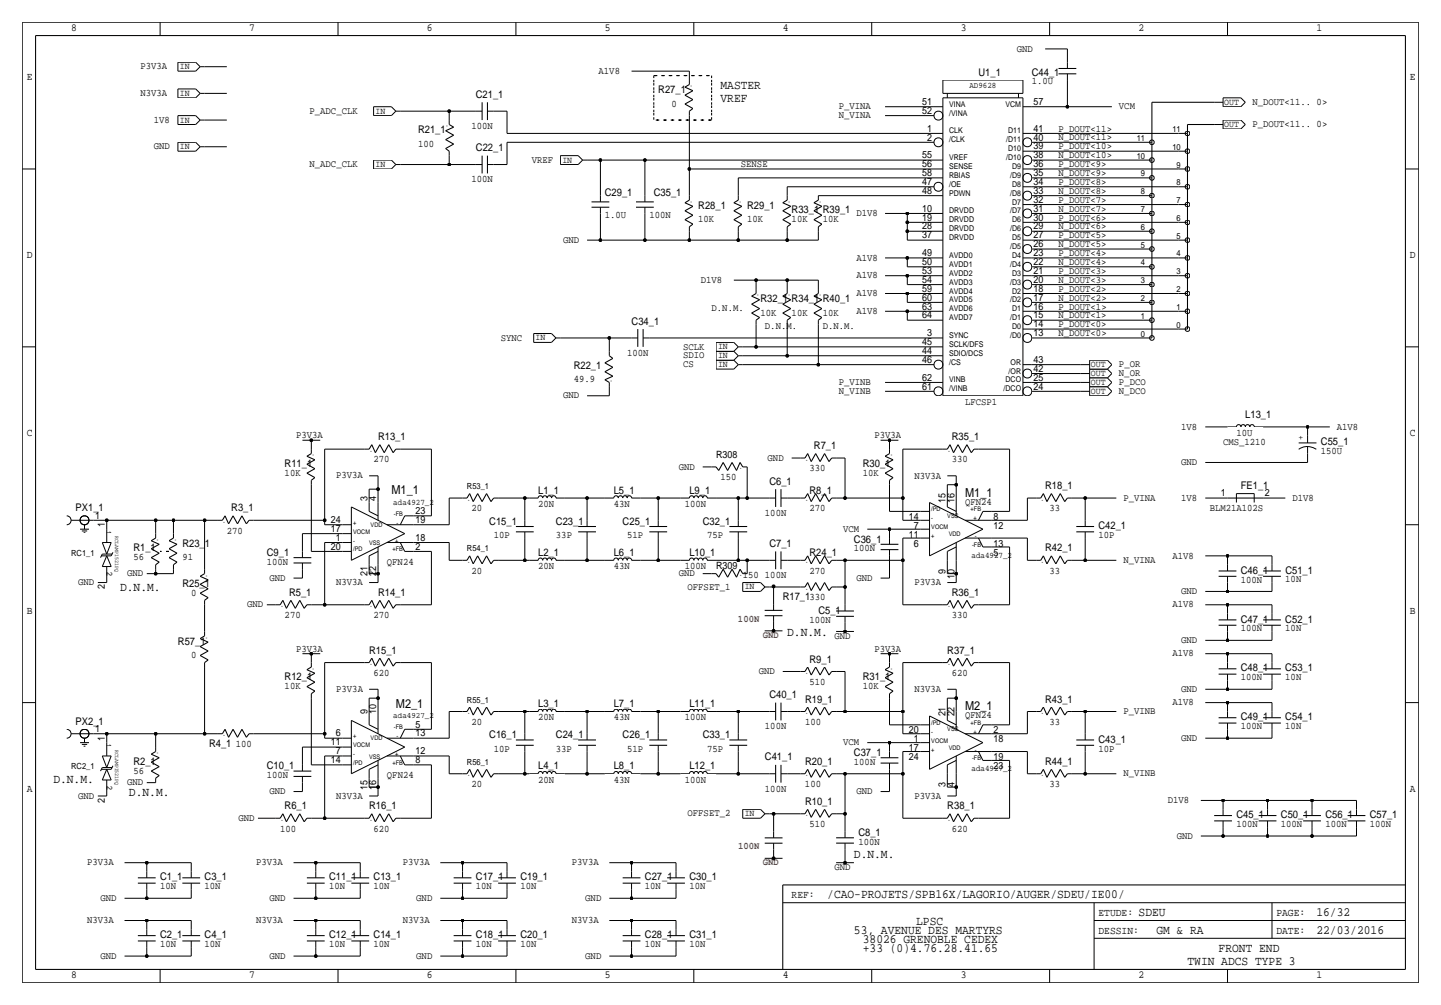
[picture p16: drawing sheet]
<svg xmlns="http://www.w3.org/2000/svg" width="411mm" height="287mm" viewBox="0 0 411 287" stroke-linecap="round" stroke-linejoin="round" font-family="sans-serif">
<defs><g id="words">
<g font-size="3.6">
<text x="205.7" y="25.4">MASTER</text>
<text x="205.7" y="29.2">VREF</text>
<text x="34.3" y="168.9">D.N.M.</text>
<text x="224.8" y="181.6">D.N.M.</text>
<text x="15.2" y="223.5">D.N.M.</text>
<text x="36.8" y="227.3">D.N.M.</text>
<text x="243.8" y="245.1">D.N.M.</text>
<text x="236.2" y="256.5">/CAO-PROJETS/SPB16X/LAGORIO/AUGER/SDEU/IE00/</text>
<text x="325.1" y="261.6">SDEU</text>
<text x="375.9" y="261.6">16/32</text>
<text x="243.8" y="266.7">53, AVENUE DES MARTYRS</text>
<text x="246.4" y="269.2">38026 GRENOBLE CEDEX</text>
<text x="261.6" y="264.2">LPSC</text>
<text x="330.2" y="266.7">GM &amp; RA</text>
<text x="375.9" y="266.7">22/03/2016</text>
<text x="246.4" y="271.8">+33 (0)4.76.28.41.65</text>
<text x="339.1" y="275.6">TWIN ADCS TYPE 3</text>
<text x="348" y="271.8">FRONT END</text>
</g>
<g font-size="3.5">
<text x="111.8" y="141.1">M1_1</text>
<text x="275.6" y="141.9">M1_1</text>
<text x="113" y="202.1">M2_1</text>
<text x="275.6" y="202.9">M2_1</text>
</g>
<g font-size="3.1">
<text x="20.3" y="8.9">8</text>
<text x="71.1" y="8.9">7</text>
<text x="121.9" y="8.9">6</text>
<text x="172.7" y="8.9">5</text>
<text x="223.5" y="8.9">4</text>
<text x="274.3" y="8.9">3</text>
<text x="325.1" y="8.9">2</text>
<text x="375.9" y="8.9">1</text>
<text x="7.6" y="22.9">E</text>
<text x="402.6" y="22.9">E</text>
<text x="7.6" y="73.7">D</text>
<text x="402.6" y="73.7">D</text>
<text x="7.6" y="124.5">C</text>
<text x="402.6" y="124.5">C</text>
<text x="7.6" y="175.3">B</text>
<text x="402.6" y="175.3">B</text>
<text x="7.6" y="226.1">A</text>
<text x="402.6" y="226.1">A</text>
<text x="226.1" y="256.5">REF:</text>
<text x="313.7" y="261.6">ETUDE:</text>
<text x="364.5" y="261.6">PAGE:</text>
<text x="313.7" y="266.7">DESSIN:</text>
<text x="364.5" y="266.7">DATE:</text>
<text x="20.3" y="279.4">8</text>
<text x="71.1" y="279.4">7</text>
<text x="121.9" y="279.4">6</text>
<text x="172.7" y="279.4">5</text>
<text x="223.5" y="279.4">4</text>
<text x="274.3" y="279.4">3</text>
<text x="325.1" y="279.4">2</text>
<text x="375.9" y="279.4">1</text>
</g>
<g font-size="3">
<text x="279.4" y="21.6">U1_1</text>
<text x="294.6" y="21.6">C44_1</text>
<text x="135.9" y="27.9">C21_1</text>
<text x="188" y="26.7">R27_1</text>
<text x="119.4" y="38.1">R21_1</text>
<text x="135.9" y="43.2">C22_1</text>
<text x="172.7" y="55.9">C29_1</text>
<text x="186.7" y="55.9">C35_1</text>
<text x="199.4" y="59.7">R28_1</text>
<text x="213.4" y="59.7">R29_1</text>
<text x="226.1" y="61">R33_1 R39_1</text>
<text x="217.2" y="86.4">R32_1 R34_1 R40_1</text>
<text x="180.3" y="92.7">C34_1</text>
<text x="163.8" y="105.4">R22_1</text>
<text x="355.6" y="119.4">L13_1</text>
<text x="107.9" y="125.7">R13_1</text>
<text x="271.8" y="125.7">R35_1</text>
<text x="232.4" y="128.3">R7_1</text>
<text x="377.2" y="127">C55_1</text>
<text x="81.3" y="133.4">R11_1</text>
<text x="246.4" y="133.4">R30_1</text>
<text x="153.7" y="141">L1_1</text>
<text x="175.3" y="141">L5_1</text>
<text x="196.9" y="141">L9_1</text>
<text x="219.7" y="138.4">C6_1</text>
<text x="231.1" y="141">R8_1</text>
<text x="298.4" y="139.7">R18_1</text>
<text x="354.3" y="139.7">FE1_1</text>
<text x="21.6" y="146">PX1_1</text>
<text x="66" y="146.1">R3_1</text>
<text x="139.7" y="149.9">C15_1</text>
<text x="158.8" y="149.9">C23_1</text>
<text x="177.8" y="149.9">C25_1</text>
<text x="200.7" y="149.9">C32_1</text>
<text x="243.8" y="154.9">C36_1</text>
<text x="313.7" y="151.1">C42_1</text>
<text x="38.1" y="157.5">R1_1</text>
<text x="52.1" y="156.2">R23_1</text>
<text x="76.2" y="158.8">C9_1</text>
<text x="153.7" y="158.8">L2_1</text>
<text x="175.3" y="158.8">L6_1</text>
<text x="196.9" y="158.8">L10_1</text>
<text x="219.7" y="156.2">C7_1</text>
<text x="231.1" y="158.8">R24_1</text>
<text x="298.4" y="157.5">R42_1</text>
<text x="52.1" y="167.6">R25_1</text>
<text x="354.3" y="163.8">C46_1</text>
<text x="367" y="163.8">C51_1</text>
<text x="82.5" y="170.2">R5_1</text>
<text x="107.9" y="170.2">R14_1</text>
<text x="223.5" y="171.5">R17_1330</text>
<text x="271.8" y="170.2">R36_1</text>
<text x="233.7" y="175.3">C5_1</text>
<text x="354.3" y="177.8">C47_1</text>
<text x="367" y="177.8">C52_1</text>
<text x="50.8" y="184.1">R57_1</text>
<text x="105.4" y="186.7">R15_1</text>
<text x="231.1" y="189.2">R9_1</text>
<text x="270.5" y="186.7">R37_1</text>
<text x="354.3" y="191.8">C48_1</text>
<text x="367" y="191.8">C53_1</text>
<text x="81.3" y="194.3">R12_1</text>
<text x="246.4" y="194.3">R31_1</text>
<text x="153.7" y="201.9">L3_1</text>
<text x="175.3" y="201.9">L7_1</text>
<text x="196.9" y="201.9">L11_1</text>
<text x="219.7" y="199.4">C40_1</text>
<text x="229.9" y="200.7">R19_1</text>
<text x="298.5" y="200.7">R43_1</text>
<text x="21.6" y="207">PX2_1</text>
<text x="354.3" y="205.7">C49_1</text>
<text x="367" y="205.7">C54_1</text>
<text x="59.7" y="213.4">R4_1</text>
<text x="139.7" y="210.8">C16_1</text>
<text x="158.8" y="210.8">C24_1</text>
<text x="177.8" y="210.8">C26_1</text>
<text x="200.7" y="210.8">C33_1</text>
<text x="243.8" y="215.9">C37_1</text>
<text x="313.7" y="212.1">C43_1</text>
<text x="38.1" y="218.4">R2_1</text>
<text x="76.2" y="219.7">C10_1</text>
<text x="153.7" y="219.7">L4_1</text>
<text x="175.3" y="219.7">L8_1</text>
<text x="196.9" y="219.7">L12_1</text>
<text x="218.4" y="217.2">C41_1</text>
<text x="229.9" y="218.4">R20_1</text>
<text x="298.5" y="218.4">R44_1</text>
<text x="81.3" y="231.1">R6_1</text>
<text x="105.4" y="231.1">R16_1</text>
<text x="229.9" y="229.9">R10_1</text>
<text x="270.5" y="231.1">R38_1</text>
<text x="353.1" y="233.7">C45_1</text>
<text x="365.8" y="233.7">C50_1</text>
<text x="378.5" y="233.7">C56_1</text>
<text x="391.2" y="233.7">C57_1</text>
<text x="245.1" y="238.8">C8_1</text>
<text x="45.7" y="251.5">C1_1</text>
<text x="58.4" y="251.5">C3_1</text>
<text x="94" y="251.5">C11_1</text>
<text x="106.7" y="251.5">C13_1</text>
<text x="135.9" y="251.5">C17_1</text>
<text x="148.6" y="251.5">C19_1</text>
<text x="184.2" y="251.5">C27_1</text>
<text x="196.8" y="251.5">C30_1</text>
<text x="45.7" y="268">C2_1</text>
<text x="58.4" y="268">C4_1</text>
<text x="94" y="268">C12_1</text>
<text x="106.7" y="268">C14_1</text>
<text x="135.9" y="268">C18_1</text>
<text x="148.6" y="268">C20_1</text>
<text x="184.2" y="268">C28_1</text>
<text x="196.9" y="268">C31_1</text>
</g>
<g font-size="2.9">
<text x="290.3" y="14.7">GND</text>
<text x="40.1" y="19.8">P3V3A</text>
<text x="170.9" y="21.1">A1V8</text>
<text x="40.1" y="27.4">N3V3A</text>
<text x="263.4" y="30">51</text>
<text x="294.6" y="24.1">1.0U</text>
<text x="295.2" y="30">57</text>
<text x="357.6" y="30">N_DOUT&lt;11.. 0&gt;</text>
<text x="43.9" y="35.1">1V8</text>
<text x="88.4" y="32.5">P_ADC_CLK</text>
<text x="191.8" y="30.5">0</text>
<text x="239.5" y="31.2">P_VINA</text>
<text x="239.5" y="33.8">N_VINA</text>
<text x="263.4" y="32.5">52</text>
<text x="319.5" y="31.2">VCM</text>
<text x="119.4" y="41.9">100</text>
<text x="134.6" y="36.8">100N</text>
<text x="264.8" y="37.6">1</text>
<text x="264.8" y="40.1">2</text>
<text x="295.2" y="37.6">41</text>
<text x="295.2" y="40.1">40</text>
<text x="302.3" y="40.1">N_DOUT&lt;11&gt;</text>
<text x="302.3" y="37.6">P_DOUT&lt;11&gt;</text>
<text x="357.6" y="36.3">P_DOUT&lt;11.. 0&gt;</text>
<text x="43.9" y="42.7">GND</text>
<text x="88.4" y="47.8">N_ADC_CLK</text>
<text x="151.9" y="46.5">VREF</text>
<text x="211.6" y="47.7">SENSE</text>
<text x="263.4" y="47.8">56</text>
<text x="263.4" y="45.2">55</text>
<text x="295.2" y="47.8">36</text>
<text x="295.2" y="42.7">39</text>
<text x="295.2" y="45.2">38</text>
<text x="302.3" y="47.7">P_DOUT&lt;9&gt;</text>
<text x="302.3" y="45.2">N_DOUT&lt;10&gt;</text>
<text x="302.3" y="42.7">P_DOUT&lt;10&gt;</text>
<text x="134.6" y="52.1">100N</text>
<text x="263.4" y="52.8">47</text>
<text x="263.4" y="50.3">58</text>
<text x="295.2" y="52.8">34</text>
<text x="295.2" y="50.3">35</text>
<text x="302.3" y="52.8">P_DOUT&lt;8&gt;</text>
<text x="302.3" y="50.3">N_DOUT&lt;9&gt;</text>
<text x="263.4" y="55.4">48</text>
<text x="295.2" y="57.9">32</text>
<text x="295.2" y="55.4">33</text>
<text x="302.3" y="57.9">P_DOUT&lt;7&gt;</text>
<text x="302.3" y="55.4">N_DOUT&lt;8&gt;</text>
<text x="172.7" y="62.2">1.0U</text>
<text x="185.4" y="62.2">100N</text>
<text x="199.4" y="63.5">10K</text>
<text x="213.4" y="63.5">10K</text>
<text x="226.1" y="63.5">10K</text>
<text x="234.9" y="63.5">10K</text>
<text x="244.6" y="61.7">D1V8</text>
<text x="263.4" y="60.5">10</text>
<text x="263.4" y="63">19</text>
<text x="263.4" y="65.5">28</text>
<text x="295.2" y="63">30</text>
<text x="295.2" y="65.5">29</text>
<text x="295.2" y="60.5">31</text>
<text x="302.3" y="65.5">N_DOUT&lt;6&gt;</text>
<text x="302.3" y="63">P_DOUT&lt;6&gt;</text>
<text x="302.3" y="60.4">N_DOUT&lt;7&gt;</text>
<text x="160.8" y="69.3">GND</text>
<text x="263.4" y="68.1">37</text>
<text x="295.2" y="68.1">27</text>
<text x="295.2" y="70.6">26</text>
<text x="302.3" y="70.6">N_DOUT&lt;5&gt;</text>
<text x="302.3" y="68.1">P_DOUT&lt;5&gt;</text>
<text x="244.6" y="74.4">A1V8</text>
<text x="263.4" y="73.2">49</text>
<text x="263.4" y="75.7">50</text>
<text x="295.2" y="73.2">23</text>
<text x="295.2" y="75.7">22</text>
<text x="302.3" y="75.7">N_DOUT&lt;4&gt;</text>
<text x="302.3" y="73.1">P_DOUT&lt;4&gt;</text>
<text x="200.1" y="80.8">D1V8</text>
<text x="244.6" y="79.5">A1V8</text>
<text x="263.4" y="78.2">53</text>
<text x="263.4" y="80.8">54</text>
<text x="263.4" y="83.3">59</text>
<text x="295.2" y="83.3">18</text>
<text x="295.2" y="78.2">21</text>
<text x="295.2" y="80.8">20</text>
<text x="302.3" y="83.3">P_DOUT&lt;2&gt;</text>
<text x="302.3" y="78.2">P_DOUT&lt;3&gt;</text>
<text x="302.3" y="80.8">N_DOUT&lt;3&gt;</text>
<text x="203.2" y="88.9">D.N.M.</text>
<text x="244.6" y="89.6">A1V8</text>
<text x="244.6" y="84.6">A1V8</text>
<text x="263.4" y="88.4">63</text>
<text x="263.4" y="85.9">60</text>
<text x="295.2" y="88.4">16</text>
<text x="295.2" y="85.9">17</text>
<text x="302.3" y="85.9">N_DOUT&lt;2&gt;</text>
<text x="302.3" y="88.4">P_DOUT&lt;1&gt;</text>
<text x="217.2" y="90.2">10K</text>
<text x="218.4" y="94">D.N.M.</text>
<text x="226.1" y="90.2">10K</text>
<text x="234.9" y="90.2">10K</text>
<text x="234.9" y="94">D.N.M.</text>
<text x="263.4" y="90.9">64</text>
<text x="295.2" y="93.5">14</text>
<text x="295.2" y="90.9">15</text>
<text x="302.3" y="90.9">N_DOUT&lt;1&gt;</text>
<text x="302.3" y="93.5">P_DOUT&lt;0&gt;</text>
<text x="143" y="97.3">SYNC</text>
<text x="179.1" y="101.6">100N</text>
<text x="195.1" y="99.8">SCLK</text>
<text x="263.4" y="98.6">45</text>
<text x="263.4" y="101.1">44</text>
<text x="264.8" y="96">3</text>
<text x="295.2" y="96">13</text>
<text x="302.3" y="96">N_DOUT&lt;0&gt;</text>
<text x="195.1" y="104.9">CS</text>
<text x="195.1" y="102.3">SDIO</text>
<text x="263.4" y="103.6">46</text>
<text x="295.1" y="106.2">42</text>
<text x="295.2" y="103.6">43</text>
<text x="319.5" y="107.4">N_OR</text>
<text x="319.5" y="104.9">P_OR</text>
<text x="160.8" y="113.8">GND</text>
<text x="163.8" y="109.2">49.9</text>
<text x="239.5" y="112.5">N_VINB</text>
<text x="239.5" y="110">P_VINB</text>
<text x="263.4" y="108.7">62</text>
<text x="263.4" y="111.3">61</text>
<text x="295.2" y="108.7">25</text>
<text x="295.2" y="111.3">24</text>
<text x="319.5" y="112.5">N_DCO</text>
<text x="319.5" y="110">P_DCO</text>
<text x="275.6" y="115.6">LFCSP1</text>
<text x="84.6" y="125.2">P3V3A</text>
<text x="249.7" y="125.2">P3V3A</text>
<text x="337.3" y="122.7">1V8</text>
<text x="353.1" y="124.4">10U</text>
<text x="381.8" y="122.7">A1V8</text>
<text x="204.5" y="130.8">R308</text>
<text x="219.2" y="131.6">GND</text>
<text x="349.2" y="127">CMS_1210</text>
<text x="377.2" y="129.5">150U</text>
<text x="81.3" y="135.9">10K</text>
<text x="96" y="136.6">P3V3A</text>
<text x="106.7" y="132.1">270</text>
<text x="193.8" y="134.1">GND</text>
<text x="205.7" y="137.2">150</text>
<text x="231.1" y="134.6">330</text>
<text x="246.4" y="135.9">10K</text>
<text x="261.1" y="136.7">N3V3A</text>
<text x="271.8" y="132.1">330</text>
<text x="337.3" y="132.8">GND</text>
<text x="104.9" y="143" transform="rotate(-90 104.9 143)">3</text>
<text x="107.4" y="143" transform="rotate(-90 107.4 143)">4</text>
<text x="270" y="143.7" transform="rotate(-90 270 143.7)">15</text>
<text x="272.5" y="143.7" transform="rotate(-90 272.5 143.7)">16</text>
<text x="320.8" y="143">P_VINA</text>
<text x="337.3" y="143">1V8</text>
<text x="348.6" y="141.7">1</text>
<text x="361.2" y="141.7">2</text>
<text x="369.1" y="143">D1V8</text>
<text x="27.2" y="148.1">1</text>
<text x="94.5" y="149.4">24</text>
<text x="118.6" y="146.8">23</text>
<text x="118.6" y="149.4">19</text>
<text x="134.6" y="146.1">20</text>
<text x="153.7" y="144.8">20N</text>
<text x="175.3" y="144.8">43N</text>
<text x="195.6" y="144.8">100N</text>
<text x="218.4" y="147.3">100N</text>
<text x="231.1" y="146.1">270</text>
<text x="259.5" y="148.5">14</text>
<text x="275.6" y="144.2">QFN24</text>
<text x="283.7" y="148.5">8</text>
<text x="299.7" y="146">33</text>
<text x="345.4" y="146">BLM21A102S</text>
<text x="30" y="150.6" transform="rotate(-90 30 150.6)">1</text>
<text x="64.8" y="152.4">270</text>
<text x="94.5" y="151.9">17</text>
<text x="95.9" y="154.4">1</text>
<text x="118.6" y="154.4">18</text>
<text x="141" y="153.7">10P</text>
<text x="158.8" y="153.7">33P</text>
<text x="179.1" y="153.7">51P</text>
<text x="201.9" y="153.7">75P</text>
<text x="240.8" y="151.9">VCM</text>
<text x="259.6" y="153.6">11</text>
<text x="261" y="151">7</text>
<text x="283.7" y="151">12</text>
<text x="313.7" y="153.7">10P</text>
<text x="38.1" y="160">56</text>
<text x="52.1" y="160">91</text>
<text x="76.2" y="161.3">100N</text>
<text x="94.5" y="157">20</text>
<text x="110.5" y="161.3">QFN24</text>
<text x="118.6" y="157">2</text>
<text x="243.8" y="157.5">100N</text>
<text x="261" y="156.1">6</text>
<text x="283.7" y="156.1">13</text>
<text x="283.7" y="158.6">5</text>
<text x="320.8" y="160.8">N_VINA</text>
<text x="334.8" y="159.5">A1V8</text>
<text x="22.4" y="167.1">GND</text>
<text x="36.3" y="164.6">GND</text>
<text x="77" y="165.9">GND</text>
<text x="96" y="167.1">N3V3A</text>
<text x="104.9" y="164.6" transform="rotate(-90 104.9 164.6)">21</text>
<text x="107.4" y="164.6" transform="rotate(-90 107.4 164.6)">22</text>
<text x="134.6" y="163.8">20</text>
<text x="153.7" y="162.6">20N</text>
<text x="175.3" y="162.6">43N</text>
<text x="193.8" y="164.6">GND</text>
<text x="195.6" y="162.6">100N</text>
<text x="204.5" y="162.6">R309</text>
<text x="212.1" y="165.1">150</text>
<text x="218.4" y="165.1">100N</text>
<text x="231.1" y="163.8">270</text>
<text x="244.6" y="165.9">GND</text>
<text x="261.1" y="167.1">P3V3A</text>
<text x="270" y="163.9" transform="rotate(-90 270 163.9)">9</text>
<text x="272.5" y="165.3" transform="rotate(-90 272.5 165.3)">10</text>
<text x="299.7" y="163.8">33</text>
<text x="354.3" y="166.4">100N</text>
<text x="367" y="166.4">10N</text>
<text x="30" y="168.3" transform="rotate(-90 30 168.3)">2</text>
<text x="54.6" y="170.2">0</text>
<text x="70.6" y="173.5">GND</text>
<text x="196.3" y="168.4">OFFSET_1</text>
<text x="334.8" y="173.5">A1V8</text>
<text x="337.3" y="169.7">GND</text>
<text x="81.3" y="176.5">270</text>
<text x="106.7" y="176.5">270</text>
<text x="231.1" y="177.8">100N</text>
<text x="271.8" y="176.5">330</text>
<text x="238.3" y="182.4">GND</text>
<text x="337.3" y="183.6">GND</text>
<text x="354.3" y="180.3">100N</text>
<text x="367" y="180.3">10N</text>
<text x="54.6" y="188">0</text>
<text x="84.6" y="186.2">P3V3A</text>
<text x="249.7" y="186.2">P3V3A</text>
<text x="334.8" y="187.4">A1V8</text>
<text x="81.3" y="196.9">10K</text>
<text x="96" y="197.6">P3V3A</text>
<text x="106.7" y="193">620</text>
<text x="216.7" y="192.5">GND</text>
<text x="231.1" y="195.6">510</text>
<text x="246.4" y="196.8">10K</text>
<text x="261.1" y="197.6">N3V3A</text>
<text x="271.8" y="193">620</text>
<text x="337.3" y="197.6">GND</text>
<text x="354.3" y="194.3">100N</text>
<text x="367" y="194.3">10N</text>
<text x="104.9" y="204" transform="rotate(-90 104.9 204)">9</text>
<text x="107.4" y="204" transform="rotate(-90 107.4 204)">10</text>
<text x="320.8" y="204">P_VINB</text>
<text x="334.8" y="201.4">A1V8</text>
<text x="27.2" y="209">1</text>
<text x="118.6" y="207.8">5</text>
<text x="134.6" y="207">20</text>
<text x="153.7" y="205.7">20N</text>
<text x="175.3" y="205.7">43N</text>
<text x="195.6" y="205.7">100N</text>
<text x="218.4" y="208.3">100N</text>
<text x="229.9" y="207">100</text>
<text x="259.5" y="209.4">20</text>
<text x="270" y="204.6" transform="rotate(-90 270 204.6)">21</text>
<text x="272.5" y="204.6" transform="rotate(-90 272.5 204.6)">22</text>
<text x="275.6" y="205.1">QFN24</text>
<text x="283.7" y="209.4">2</text>
<text x="299.7" y="207">33</text>
<text x="354.3" y="208.3">100N</text>
<text x="367" y="208.3">10N</text>
<text x="30" y="211.6" transform="rotate(-90 30 211.6)">1</text>
<text x="67.3" y="213.4">100</text>
<text x="94.4" y="212.9">11</text>
<text x="95.9" y="215.4">7</text>
<text x="95.9" y="210.3">6</text>
<text x="118.6" y="210.3">13</text>
<text x="118.6" y="215.4">12</text>
<text x="141" y="214.6">10P</text>
<text x="158.8" y="214.6">33P</text>
<text x="179.1" y="214.6">51P</text>
<text x="201.9" y="214.6">75P</text>
<text x="240.8" y="212.9">VCM</text>
<text x="259.5" y="214.5">17</text>
<text x="261" y="212">1</text>
<text x="283.7" y="212">18</text>
<text x="313.7" y="214.6">10P</text>
<text x="337.3" y="211.6">GND</text>
<text x="38.1" y="221">56</text>
<text x="94.4" y="217.9">14</text>
<text x="118.6" y="217.9">8</text>
<text x="243.8" y="218.4">100N</text>
<text x="259.5" y="217.1">24</text>
<text x="283.7" y="217.1">19</text>
<text x="283.7" y="219.6">23</text>
<text x="320.8" y="221.7">N_VINB</text>
<text x="36.3" y="224.3">GND</text>
<text x="76.2" y="222.2">100N</text>
<text x="77" y="226.8">GND</text>
<text x="104.9" y="225.6" transform="rotate(-90 104.9 225.6)">15</text>
<text x="107.4" y="225.6" transform="rotate(-90 107.4 225.6)">16</text>
<text x="110.5" y="222.3">QFN24</text>
<text x="134.6" y="224.8">20</text>
<text x="153.7" y="223.5">20N</text>
<text x="175.3" y="223.5">43N</text>
<text x="195.6" y="223.5">100N</text>
<text x="218.4" y="226.1">100N</text>
<text x="229.9" y="224.8">100</text>
<text x="244.6" y="226.8">GND</text>
<text x="270" y="224.8" transform="rotate(-90 270 224.8)">3</text>
<text x="272.5" y="224.8" transform="rotate(-90 272.5 224.8)">4</text>
<text x="299.7" y="224.8">33</text>
<text x="22.4" y="228.1">GND</text>
<text x="30" y="229.3" transform="rotate(-90 30 229.3)">2</text>
<text x="96" y="228.1">N3V3A</text>
<text x="196.3" y="233.2">OFFSET_2</text>
<text x="261.1" y="228.1">P3V3A</text>
<text x="333.5" y="229.4">D1V8</text>
<text x="68.1" y="234.4">GND</text>
<text x="80" y="237.5">100</text>
<text x="106.7" y="237.5">620</text>
<text x="231.1" y="236.2">510</text>
<text x="271.8" y="237.5">620</text>
<text x="336" y="239.5">GND</text>
<text x="353.1" y="236.2">100N</text>
<text x="365.8" y="236.2">100N</text>
<text x="378.5" y="236.2">100N</text>
<text x="391.2" y="236.2">100N</text>
<text x="245.1" y="241.3">100N</text>
<text x="24.9" y="247.1">P3V3A</text>
<text x="73.2" y="247.1">P3V3A</text>
<text x="115.1" y="247.1">P3V3A</text>
<text x="163.3" y="247.1">P3V3A</text>
<text x="238.3" y="248.4">GND</text>
<text x="28.7" y="257.3">GND</text>
<text x="45.7" y="254">10N</text>
<text x="58.4" y="254">10N</text>
<text x="77" y="257.3">GND</text>
<text x="94" y="254">10N</text>
<text x="106.7" y="254">10N</text>
<text x="118.9" y="257.3">GND</text>
<text x="135.9" y="254">10N</text>
<text x="148.6" y="254">10N</text>
<text x="167.1" y="257.3">GND</text>
<text x="184.1" y="254">10N</text>
<text x="196.8" y="254">10N</text>
<text x="24.9" y="263.7">N3V3A</text>
<text x="73.2" y="263.7">N3V3A</text>
<text x="115.1" y="263.6">N3V3A</text>
<text x="163.3" y="263.7">N3V3A</text>
<text x="28.7" y="273.8">GND</text>
<text x="45.7" y="270.5">10N</text>
<text x="58.4" y="270.5">10N</text>
<text x="77" y="273.8">GND</text>
<text x="94" y="270.5">10N</text>
<text x="106.7" y="270.5">10N</text>
<text x="118.9" y="273.8">GND</text>
<text x="135.9" y="270.5">10N</text>
<text x="148.6" y="270.5">10N</text>
<text x="167.1" y="273.8">GND</text>
<text x="184.1" y="270.5">10N</text>
<text x="196.8" y="270.5">10N</text>
</g>
<g font-size="2.9" fill="#f00">
<text x="210.7" y="177.6">100N</text>
<text x="217.8" y="182.1">GND</text>
<text x="210.7" y="242.5">100N</text>
<text x="217.9" y="247.1">GND</text>
</g>
<g font-size="2.6">
<text x="51.4" y="19.8">IN</text>
<text x="51.4" y="27.4">IN</text>
<text x="51.4" y="35">IN</text>
<text x="107.2" y="32.5">IN</text>
<text x="349.6" y="30">OUT</text>
<text x="349.6" y="36.4">OUT</text>
<text x="51.4" y="42.6">IN</text>
<text x="107.2" y="47.7">IN</text>
<text x="160.6" y="46.4">IN</text>
<text x="153" y="97.2">IN</text>
<text x="205" y="99.8">IN</text>
<text x="205" y="104.9">IN</text>
<text x="205" y="102.3">IN</text>
<text x="311.5" y="107.5">OUT</text>
<text x="311.5" y="105">OUT</text>
<text x="311.5" y="112.6">OUT</text>
<text x="311.5" y="110">OUT</text>
<text x="212.6" y="168.4">IN</text>
<text x="212.6" y="233.1">IN</text>
</g>
<text font-size="2.5" x="372.1" y="125.8" transform="rotate(-90 372.1 125.8)">+</text>
<g font-size="2.4">
<text x="276.8" y="25">AD9628</text>
<text x="324.6" y="40.2">11</text>
<text x="334.8" y="37.7">11</text>
<text x="324.6" y="45.3">10</text>
<text x="334.8" y="42.8">10</text>
<text x="336" y="47.9">9</text>
<text x="325.8" y="50.4">9</text>
<text x="336" y="52.9">8</text>
<text x="325.8" y="55.5">8</text>
<text x="336" y="58">7</text>
<text x="325.8" y="65.6">6</text>
<text x="325.8" y="60.6">7</text>
<text x="336" y="63.1">6</text>
<text x="325.8" y="70.7">5</text>
<text x="336" y="68.2">5</text>
<text x="325.8" y="75.8">4</text>
<text x="336" y="73.3">4</text>
<text x="325.8" y="80.9">3</text>
<text x="336" y="78.3">3</text>
<text x="336" y="83.4">2</text>
<text x="325.8" y="86">2</text>
<text x="336" y="88.5">1</text>
<text x="325.8" y="91">1</text>
<text x="336" y="93.6">0</text>
<text x="325.8" y="96.1">0</text>
<text x="133.3" y="139.7">R53_1</text>
<text x="112.3" y="144.2">ada4927_2</text>
<text x="20.3" y="158.7">RC1_1</text>
<text x="133.3" y="157.5">R54_1</text>
<text x="277.4" y="159.4">ada4927_2</text>
<text x="133.3" y="200.7">R55_1</text>
<text x="112.3" y="205.1">ada4927_2</text>
<text x="20.3" y="219.7">RC2_1</text>
<text x="133.3" y="218.4">R56_1</text>
<text x="277.4" y="220.3">ada4927_2</text>
</g>
<g font-size="2.3">
<text x="271" y="30.5">VINA</text>
<text x="271" y="33">/VINA</text>
<text x="287.1" y="30.5">VCM</text>
<text x="271" y="38.1">CLK</text>
<text x="271" y="40.6">/CLK</text>
<text x="287.3" y="40.6">/D11</text>
<text x="287.9" y="38.1">D11</text>
<text x="271" y="45.7">VREF</text>
<text x="287.3" y="45.7">/D10</text>
<text x="287.9" y="43.2">D10</text>
<text x="271" y="48.3">SENSE</text>
<text x="271" y="50.8">RBIAS</text>
<text x="271" y="53.3">/OE</text>
<text x="288.5" y="50.8">/D9</text>
<text x="289" y="53.3">D8</text>
<text x="289" y="48.3">D9</text>
<text x="271" y="55.9">PDWN</text>
<text x="288.5" y="55.9">/D8</text>
<text x="289" y="58.4">D7</text>
<text x="271" y="61">DRVDD</text>
<text x="271" y="63.5">DRVDD</text>
<text x="288.5" y="61">/D7</text>
<text x="289" y="63.5">D6</text>
<text x="271" y="68.6">DRVDD</text>
<text x="271" y="66">DRVDD</text>
<text x="288.5" y="71.1">/D5</text>
<text x="288.5" y="66">/D6</text>
<text x="289" y="68.6">D5</text>
<text x="271" y="73.7">AVDD0</text>
<text x="271" y="76.2">AVDD1</text>
<text x="288.5" y="76.2">/D4</text>
<text x="289" y="73.7">D4</text>
<text x="271" y="81.3">AVDD3</text>
<text x="271" y="78.7">AVDD2</text>
<text x="271" y="83.8">AVDD4</text>
<text x="288.5" y="81.3">/D3</text>
<text x="289" y="83.8">D2</text>
<text x="289" y="78.7">D3</text>
<text x="271" y="86.4">AVDD5</text>
<text x="271" y="88.9">AVDD6</text>
<text x="288.5" y="86.4">/D2</text>
<text x="289" y="88.9">D1</text>
<text x="271" y="91.4">AVDD7</text>
<text x="288.5" y="91.4">/D1</text>
<text x="289" y="94">D0</text>
<text x="271" y="96.5">SYNC</text>
<text x="271" y="99.1">SCLK/DFS</text>
<text x="271" y="101.6">SDIO/DCS</text>
<text x="288.5" y="96.5">/D0</text>
<text x="271" y="104.1">/CS</text>
<text x="288" y="106.7">/OR</text>
<text x="288.6" y="104.1">OR</text>
<text x="271" y="109.2">VINB</text>
<text x="271" y="111.8">/VINB</text>
<text x="286.6" y="111.8">/DCO</text>
<text x="287.1" y="109.2">DCO</text>
<text x="30.5" y="163.5" transform="rotate(90 30.5 163.5)">2</text>
<text x="30.5" y="224.4" transform="rotate(90 30.5 224.4)">2</text>
</g>
<g font-size="1.8">
<text x="100.8" y="149.9">+</text>
<text x="112.5" y="147.3">-FB</text>
<text x="113.3" y="149.9">-</text>
<text x="265.9" y="148.6">-</text>
<text x="265.9" y="146">/PD</text>
<text x="270.5" y="147.8">VSS</text>
<text x="277.2" y="146">+FB</text>
<text x="278" y="148.6">+</text>
<text x="30.5" y="151.6" transform="rotate(90 30.5 151.6)">1</text>
<text x="100.8" y="154.9">-</text>
<text x="100.8" y="152.4">VOCM</text>
<text x="105.4" y="155.7">VSS</text>
<text x="105.8" y="150.4">VDD</text>
<text x="112.9" y="154.9">+</text>
<text x="265.9" y="153.7">+</text>
<text x="265.9" y="151.1">VOCM</text>
<text x="270.9" y="153.2">VDD</text>
<text x="278.4" y="153.7">-</text>
<text x="100.8" y="157.5">/PD</text>
<text x="112.1" y="157.5">+FB</text>
<text x="277.6" y="156.2">-FB</text>
<text x="112.5" y="208.3">-FB</text>
<text x="265.9" y="209.5">-</text>
<text x="265.9" y="207">/PD</text>
<text x="270.5" y="208.8">VSS</text>
<text x="277.2" y="207">+FB</text>
<text x="278" y="209.6">+</text>
<text x="30.5" y="212.6" transform="rotate(90 30.5 212.6)">1</text>
<text x="100.8" y="215.9">-</text>
<text x="100.8" y="210.8">+</text>
<text x="100.8" y="213.4">VOCM</text>
<text x="105.8" y="211.3">VDD</text>
<text x="112.9" y="215.9">+</text>
<text x="113.3" y="210.8">-</text>
<text x="265.9" y="214.6">+</text>
<text x="265.9" y="212.1">VOCM</text>
<text x="270.9" y="214.1">VDD</text>
<text x="278.4" y="214.6">-</text>
<text x="100.8" y="218.4">/PD</text>
<text x="105.4" y="216.7">VSS</text>
<text x="112.1" y="218.4">+FB</text>
<text x="277.6" y="217.2">-FB</text>
</g>
<g font-size="1.6">
<text x="32.9" y="153.2" transform="rotate(90 32.9 153.2)">RCLAMP1521PQ</text>
<text x="32.9" y="214.1" transform="rotate(90 32.9 214.1)">RCLAMP1521PQ</text>
</g>
<g font-size="1.1">
<text x="197.9" y="24.9" transform="rotate(-90 197.9 24.9)">*</text>
<text x="127.3" y="35.8" transform="rotate(90 127.3 35.8)">*</text>
<text x="197.9" y="58" transform="rotate(-90 197.9 58)">*</text>
<text x="211.8" y="58" transform="rotate(-90 211.8 58)">*</text>
<text x="225.8" y="58" transform="rotate(-90 225.8 58)">*</text>
<text x="234.7" y="58" transform="rotate(-90 234.7 58)">*</text>
<text x="216.9" y="84.6" transform="rotate(-90 216.9 84.6)">*</text>
<text x="225.8" y="84.6" transform="rotate(-90 225.8 84.6)">*</text>
<text x="234.7" y="84.6" transform="rotate(-90 234.7 84.6)">*</text>
<text x="175" y="109" transform="rotate(-90 175 109)">*</text>
<text x="89.9" y="130.4" transform="rotate(-90 89.9 130.4)">*</text>
<text x="105.7" y="129.3">*</text>
<text x="230.1" y="131.8">*</text>
<text x="255" y="130.4" transform="rotate(-90 255 130.4)">*</text>
<text x="270.8" y="129.3">*</text>
<text x="211.3" y="134.4">*</text>
<text x="133.6" y="143.3">*</text>
<text x="230.1" y="143.3">*</text>
<text x="297.4" y="143.3">*</text>
<text x="63.8" y="149.6">*</text>
<text x="45.5" y="154.5" transform="rotate(-90 45.5 154.5)">*</text>
<text x="50.5" y="154.5" transform="rotate(-90 50.5 154.5)">*</text>
<text x="133.6" y="161">*</text>
<text x="230.1" y="161">*</text>
<text x="297.4" y="161">*</text>
<text x="59.4" y="164.6" transform="rotate(-90 59.4 164.6)">*</text>
<text x="211.3" y="164.8">*</text>
<text x="80.3" y="173.7">*</text>
<text x="105.7" y="173.7">*</text>
<text x="230.1" y="168.7">*</text>
<text x="270.8" y="173.7">*</text>
<text x="59.4" y="182.4" transform="rotate(-90 59.4 182.4)">*</text>
<text x="89.9" y="191.3" transform="rotate(-90 89.9 191.3)">*</text>
<text x="105.7" y="190.2">*</text>
<text x="255" y="191.3" transform="rotate(-90 255 191.3)">*</text>
<text x="270.8" y="190.2">*</text>
<text x="230.1" y="192.8">*</text>
<text x="133.6" y="204.2">*</text>
<text x="230.1" y="204.2">*</text>
<text x="297.4" y="204.2">*</text>
<text x="45.5" y="215.4" transform="rotate(-90 45.5 215.4)">*</text>
<text x="63.8" y="210.6">*</text>
<text x="133.6" y="222">*</text>
<text x="230.1" y="222">*</text>
<text x="297.4" y="222">*</text>
<text x="230.1" y="233.4">*</text>
<text x="80.3" y="234.7">*</text>
<text x="105.7" y="234.7">*</text>
<text x="270.8" y="234.7">*</text>
</g>
</g></defs>
<g fill="none" stroke="#000" stroke-width=".29">
<path d="M6.3 6.3h398.8zM6.3 6.3v274.4zM45.7 6.3v3.9zM50.8 17.8h5.1zM50.8 17.8v2.5zM55.9 17.8l1.2 1.2zM57.1 19l-1.2 1.3zM57.2 19h1.2zM58.4 19.1h6.4zM96.5 6.3v3.9zM147.3 6.3v3.9zM198.1 6.3v3.9z"/>
<path d="M248.9 6.3v3.9zM298.4 14h6.4zM299.7 6.3v3.9zM304.8 17.8v1.8zM304.8 14v3.8zM350.5 6.3v3.9zM405.1 6.3v274.4zM50.8 20.3h5.1zM50.8 25.4h5.1zM50.8 25.4v2.5zM50.8 27.9h5.1zM50.8 33h5.1z"/>
<path d="M50.8 33v2.6zM50.8 35.6h5.1zM55.9 25.4l1.2 1.3zM55.9 33l1.2 1.3zM57.1 26.7l-1.2 1.2zM57.1 34.3l-1.2 1.3zM57.2 26.7h1.2zM57.2 34.3h1.2zM58.4 26.7h6.4zM58.4 34.3h6.4zM106.7 30.5h5.1zM106.7 30.5v2.5z"/>
<path d="M106.7 33h5.1zM111.8 30.5l1.2 1.2zM113 31.7l-1.2 1.3zM113 31.7h1.3zM114.3 31.8h14zM128.3 34.3v1.3zM128.3 31.8v2.5zM128.3 31.8h7.6zM135.9 31.7h1.8zM139.2 31.7h1.8zM141 31.8h3.8zM144.8 31.8v6.3z"/>
<path d="M144.8 38.1h121.9zM180.3 20.3h16.6zM196.8 33v15.3zM196.8 20.3v2.6zM196.9 22.9v1.2zM196.9 31.7v1.3zM252.7 30.5h14zM252.7 33h14zM266.7 30.5h2.5zM266.7 38.1h2.5zM269.2 26.7h22.9zM269.2 27.9h22.9z"/>
<path d="M269.2 27.9v85.1zM269.2 22.9v3.8zM269.2 22.9h22.9zM270.5 26.7v1.2zM290.8 26.7v1.2zM292.1 30.5h2.5zM292.1 38.1h2.5zM292.1 27.9v85.1zM292.1 22.9v3.8zM294.6 38.1h42zM294.6 30.5h10.2zM304.8 21.1v1.8z"/>
<path d="M304.8 22.9v7.6zM304.8 30.5h12.7zM336.5 38.1h2.6zM346.7 29.2h2.5zM346.7 35.6h2.5zM349.2 27.9h5.1zM349.2 30.5h5.1zM349.2 27.9v2.6zM349.2 34.3h5.1zM349.2 36.8h5.1zM349.2 34.3v2.5zM354.3 27.9l1.3 1.3z"/>
<path d="M354.3 34.3l1.3 1.3zM355.6 29.2l-1.3 1.3zM355.6 35.6l-1.3 1.2zM6.3 48.3h3.9zM50.8 40.6h5.1zM50.8 40.6v2.6zM50.8 43.2h5.1zM55.9 40.6l1.2 1.3zM57.1 41.9l-1.2 1.3zM57.2 41.9h1.2zM58.4 41.9h6.4zM106.7 45.7h5.1z"/>
<path d="M106.7 45.7v2.6zM106.7 48.3h5.1zM111.8 45.7l1.2 1.3zM111.8 48.3l1.2-1.3zM113 47h1.3zM114.3 47h14zM128.3 43.2v1.2zM128.3 47h7.6zM128.3 44.4v2.6zM135.9 47h1.8zM139.2 47h1.8zM141 47h3.8z"/>
<path d="M144.8 40.6v6.4zM144.8 40.6h121.9zM160 44.4h5.1zM160 44.4v2.6zM160 47h5.1zM165.1 44.4l1.3 1.3zM166.4 45.7l-1.3 1.3zM166.4 45.7h1.2zM167.6 45.7h3.9zM171.4 59.2v1.8zM171.4 55.9v1.8zM171.4 45.7h12.7z"/>
<path d="M171.4 45.7v10.2zM184.1 59.2v1.8zM184.1 55.9v1.8zM184.1 45.7h82.6zM184.1 45.7v10.2zM196.8 48.3h69.9zM196.8 48.3v7.6zM196.9 55.9v1.2zM210.8 50.8v5.1zM210.8 55.9v1.2zM210.8 50.8h55.9zM224.8 55.9v1.2z"/>
<path d="M224.8 53.3h41.9zM224.8 53.3v2.6zM233.7 55.9v1.2zM233.7 55.9h33zM266.7 45.7h2.5zM266.7 48.3h2.5zM266.7 50.8h2.5zM266.7 55.9h2.5zM292.1 43.2h2.5zM292.1 48.3h2.5zM292.1 53.3h2.5zM292.1 58.4h2.5z"/>
<path d="M294.6 58.4h42zM294.6 55.9h31.8zM294.6 53.3h42zM294.6 50.8h31.8zM294.6 48.3h42zM294.6 45.7h31.8zM294.6 43.2h42zM294.6 40.6h31.8zM326.4 55.9h2.5zM326.4 50.8h2.5zM326.4 45.7h2.5zM326.4 40.6h2.5z"/>
<path d="M336.5 58.4h2.6zM336.5 53.3h2.6zM336.5 48.3h2.6zM336.5 43.2h2.6zM401.3 48.3h3.8zM167.6 68.6h3.9zM171.4 61v7.6zM171.4 68.6h12.7zM184.1 61v7.6zM184.1 68.6h12.7zM196.8 68.6h14zM196.8 66v2.6z"/>
<path d="M196.9 64.8v1.2zM210.8 66v2.6zM210.8 64.8v1.2zM210.8 68.6h14zM224.8 64.8v1.2zM224.8 66v2.6zM224.8 68.6h8.9zM233.7 64.8v1.2zM233.7 66v2.6zM252.7 78.7h6.4zM252.7 73.7h6.4zM252.7 61h6.4z"/>
<path d="M259.1 78.7h7.6zM259.1 78.7v2.6zM259.1 73.7h7.6zM259.1 73.7v2.5zM259.1 76.2h7.6zM259.1 61h7.6zM259.1 61v2.5zM259.1 63.5h7.6zM259.1 63.5v2.5zM259.1 66h7.6zM259.1 66v2.6zM259.1 68.6h7.6z"/>
<path d="M266.7 66h2.5zM266.7 68.6h2.5zM266.7 63.5h2.5zM266.7 61h2.5zM266.7 78.7h2.5zM266.7 76.2h2.5zM266.7 73.7h2.5zM292.1 63.5h2.5zM292.1 68.6h2.5zM292.1 73.7h2.5zM292.1 78.7h2.5zM294.6 73.7h42z"/>
<path d="M294.6 78.7h42zM294.6 76.2h31.8zM294.6 71.1h31.8zM294.6 66h31.8zM294.6 68.6h42zM294.6 63.5h42zM294.6 61h31.8zM326.4 76.2h2.5zM326.4 71.1h2.5zM326.4 66h2.5zM326.4 61h2.5zM336.5 78.7h2.6z"/>
<path d="M336.5 73.7h2.6zM336.5 68.6h2.6zM336.5 63.5h2.6zM6.3 99.1h3.9zM152.4 95.2h5.1zM152.4 95.2v2.6zM152.4 97.8h5.1zM157.5 95.2l1.2 1.3zM158.7 96.5l-1.2 1.3zM158.8 96.5h1.2zM160 96.5h14zM174 96.5h6.3z"/>
<path d="M174 96.5v3.8zM180.3 96.5h1.8zM183.6 96.5h1.8zM185.4 96.5h81.3zM204.5 97.8h5zM204.5 97.8v2.5zM209.5 97.8l1.3 1.3zM209.5 80h6.4zM210.8 99.1l-1.3 1.2zM210.8 99.1h1.3zM212.1 99.1h3.8zM215.9 80h8.9z"/>
<path d="M215.9 80v2.5zM215.9 99.1h50.8zM215.9 92.7v6.4zM215.9 82.5v1.3zM215.9 91.4v1.3zM224.8 82.5v1.3zM224.8 91.4v1.3zM224.8 80v2.5zM224.8 92.7v8.9zM224.8 80h8.9zM233.7 82.5v1.3zM233.7 91.4v1.3z"/>
<path d="M233.7 80v2.5zM233.7 92.7v11.4zM252.7 88.9h6.4zM252.7 83.8h6.4zM259.1 88.9h7.6zM259.1 88.9v2.5zM259.1 91.4h7.6zM259.1 83.8h7.6zM259.1 83.8v2.6zM259.1 86.4h7.6zM259.1 81.3h7.6zM266.7 91.4h2.5z"/>
<path d="M266.7 88.9h2.5zM266.7 86.4h2.5zM266.7 83.8h2.5zM266.7 81.3h2.5zM266.7 96.5h2.5zM266.7 99.1h2.5zM292.1 88.9h2.5zM292.1 83.8h2.5zM292.1 94h2.5zM294.6 83.8h42zM294.6 86.4h31.8zM294.6 96.5h31.8z"/>
<path d="M294.6 94h42zM294.6 91.4h31.8zM294.6 88.9h42zM294.6 81.3h31.8zM326.4 96.5h2.5zM326.4 91.4h2.5zM326.4 86.4h2.5zM326.4 81.3h2.5zM336.5 94h2.6zM336.5 88.9h2.6zM336.5 83.8h2.6zM401.3 99.1h3.8z"/>
<path d="M167.6 113h6.4zM174 109.2v1.3zM174 100.3v1.3zM174 110.5v2.5zM204.5 102.9h5zM204.5 102.9v2.5zM204.5 105.4h5zM204.5 100.3h5zM204.5 100.3v2.6zM209.5 102.9l1.3 1.2zM209.5 100.3l1.3 1.3zM210.8 104.1l-1.3 1.3z"/>
<path d="M210.8 101.6l-1.3 1.3zM210.8 104.1h1.3zM210.8 101.6h1.3zM212.1 101.6h12.7zM212.1 104.1h21.6zM224.8 101.6h41.9zM233.7 104.1h33zM252.7 109.2h14zM252.7 111.8h14zM266.7 101.6h2.5zM266.7 109.2h2.5zM269.2 113h22.9z"/>
<path d="M292.1 104.1h2.5zM292.1 109.2h2.5zM294.6 109.2h14zM294.6 106.7h14zM294.6 104.1h14zM294.6 111.8h14zM308.6 111.8h2.5zM308.6 109.2h2.5zM308.6 106.7h2.5zM308.6 104.1h2.5zM311.1 110.5h5.1zM311.1 113h5.1z"/>
<path d="M311.1 110.5v2.5zM311.1 107.9h5.1zM311.1 107.9v2.6zM311.1 105.4h5.1zM311.1 105.4v2.5zM311.1 102.9h5.1zM311.1 102.9v2.5zM316.2 110.5l1.3 1.3zM316.2 107.9l1.3 1.3zM316.2 105.4l1.3 1.3zM316.2 102.9l1.3 1.2zM317.5 111.8l-1.3 1.2z"/>
<path d="M317.5 109.2l-1.3 1.3zM317.5 106.7l-1.3 1.2zM317.5 104.1l-1.3 1.3zM86.4 125.7h2.5zM88.9 128.3v1.2zM88.9 137.2v1.2zM88.9 138.4v19.1zM88.9 125.7v2.6zM88.9 125.7h2.5zM92.7 128.3v20.3zM92.7 128.3h11.4zM104.1 128.3h1.3z"/>
<path d="M105.4 139.7v3.8zM105.4 139.7h2.5zM105.4 135.9h2.5zM107.9 135.9v3.8zM107.9 139.7v3.8zM113 128.3h1.3zM114.3 128.3h8.9zM123.2 128.3v19zM200.7 133.3h2.5zM203.2 133.3h1.3zM212.1 133.3h1.3zM213.4 133.3v8.9z"/>
<path d="M226.1 130.8h2.5zM228.6 130.8h1.3zM237.5 130.8h1.3zM238.8 130.8h2.5zM241.3 130.8v11.4zM251.5 125.7h2.5zM254 138.4v7.6zM254 125.7v2.6zM254 125.7h2.5zM254 128.3v1.2zM254 137.2v1.2zM257.8 128.3v13.9z"/>
<path d="M257.8 128.3h11.4zM269.2 128.3h1.3zM270.5 138.4v3.8zM270.5 135.9h2.5zM270.5 138.4h2.5zM273 135.9v2.5zM273 138.4v3.8zM278.1 128.3h1.3zM279.4 128.3h8.9zM288.3 128.3v17.7zM344.2 132.1h29.2zM344.2 121.9h6.3z"/>
<path d="M350.5 121.9h2.6zM353.1 121.9a.66 .66 0 0 1 .6-.6 .66 .66 0 0 1 .7 .6M354.3 121.9a.66 .66 0 0 1 .7-.6 .66 .66 0 0 1 .7 .6M355.6 121.9a.66 .66 0 0 1 .7-.6 .66 .66 0 0 1 .6 .6M356.9 121.9a.66 .66 0 0 1 .6-.6 .66 .66 0 0 1 .7 .6M358.1 121.9h2.6zM360.7 121.9h12.7zM370.8 126.5h5.1zM370.8 128.3a4.4 4.4 0 0 1 5.1 0M373.4 127.5v2zM373.4 124.5v2zM373.4 129.5v2.6z"/>
<path d="M373.4 121.9h6.3zM373.4 121.9v2.6zM19 147.3a1.27 1.27 0 0 1 1.3 1.3 1.27 1.27 0 0 1-1.3 1.3M20.3 148.6h2.3zM22.6 148.6h3.1zM23.4 151.6h1.5zM23.9 152.1h.5zM24.1 149.9v1.2zM25.7 148.6h1zM26.7 148.6h3.8zM29 158.7h2.7zM29.2 158.2h2.8z"/>
<path d="M29.2 158.2l-.5 1.1zM29.2 154.9l1.3 3.3zM29.2 154.9h2.5zM30.5 151.1v3.8zM30.5 158.7l1.2 3.1zM30.5 158.7l-1.3 3.1zM30.5 148.6h13.9zM30.5 148.6v2.5zM31.7 154.9l-1.2 3.3zM32.3 157.7l-.6 1zM44.4 152.4v1.3zM44.4 148.6h5.1z"/>
<path d="M44.4 148.6v3.8zM49.5 152.4v1.3zM49.5 148.6h8.9zM49.5 148.6v3.8zM58.4 148.6h3.8zM58.4 148.6v14zM62.2 148.6h1.3zM71.1 148.6h1.3zM72.4 148.6h20.3zM86.4 157.5v1.8zM86.4 152.4v5.1zM86.4 152.4h11.4z"/>
<path d="M88.9 157.5h8.9zM92.7 149.9h5.1zM92.7 148.6v1.3zM92.7 154.9v17.8zM92.7 154.9h5.1zM97.8 149.9h2.5zM97.8 152.4h2.5zM97.8 154.9h2.5zM97.8 157.5h2.5zM100.3 144.8v15.2zM100.3 144.8l15.3 7.6zM105.4 158.7v2.6z"/>
<path d="M105.4 143.5v2.5zM105.4 146l2.5 1.3zM105.4 158.7l2.5-1.2zM107.9 156.2v5.1zM107.9 143.5v5.1zM110.5 154.9h7.6zM110.5 149.9h7.6zM114.3 154.9l1.3 2.6zM115.6 157.5h2.5zM115.6 147.3h2.5zM115.6 147.3l-1.3 2.6zM118.1 147.3h5.1z"/>
<path d="M118.1 154.9h10.2zM118.1 149.9h10.2zM118.1 157.5h5.1zM123.2 157.5v15.2zM128.3 154.9v5.1zM128.3 142.2h3.8zM128.3 142.2v7.7zM132.1 142.2h1.2zM141 142.2h1.2zM142.2 142.2h7.7zM149.9 151.9v1.8zM149.9 148.6v1.8z"/>
<path d="M149.9 153.7v6.3zM149.9 142.2v6.4zM149.9 142.2h1.2zM151.1 142.2h2.6zM153.7 142.2a.66 .66 0 0 1 .6-.6 .66 .66 0 0 1 .7 .6M154.9 142.2a.66 .66 0 0 1 .7-.6 .66 .66 0 0 1 .7 .6M156.2 142.2a.66 .66 0 0 1 .7-.6 .66 .66 0 0 1 .6 .6M157.5 142.2a.66 .66 0 0 1 .6-.6 .66 .66 0 0 1 .7 .6M158.7 142.2h2.6zM161.3 142.2h6.3zM167.6 151.9v1.8zM167.6 148.6v1.8z"/>
<path d="M167.6 142.2h5.1zM167.6 142.2v6.4zM167.6 153.7v6.3zM172.7 142.2h2.6zM175.3 142.2a.66 .66 0 0 1 .6-.6 .66 .66 0 0 1 .7 .6M176.5 142.2a.66 .66 0 0 1 .7-.6 .66 .66 0 0 1 .7 .6 .64 .64 0 0 1 .6-.6 .64 .64 0 0 1 .6 .6M179.1 142.2a.66 .66 0 0 1 .6-.6 .66 .66 0 0 1 .7 .6M180.3 142.2h2.6zM182.9 142.2h5.1zM188 151.9v1.8zM188 148.6v1.8zM188 153.7v6.3z"/>
<path d="M188 142.2h6.3zM188 142.2v6.4zM194.3 142.2h2.5zM196.8 142.2a.66 .66 0 0 1 .7-.6 .66 .66 0 0 1 .7 .6M198.1 142.2a.66 .66 0 0 1 .7-.6 .66 .66 0 0 1 .6 .6M199.4 142.2a.66 .66 0 0 1 .7-.6 .66 .66 0 0 1 .6 .6M200.7 142.2a.66 .66 0 0 1 .6-.6 .66 .66 0 0 1 .7 .6M201.9 142.2h2.6zM204.5 142.2h6.3zM210.8 142.2h2.6zM210.8 142.2v6.4zM210.8 153.7v6.3z"/>
<path d="M210.8 151.9v1.8zM210.8 148.6v1.8zM213.4 142.2h6.3zM219.7 142.2h1.8zM223 142.2h1.8zM224.8 142.2h3.8zM228.6 142.2h1.3zM237.5 142.2h1.3zM238.8 142.2h2.5zM241.3 142.2h16.5zM247.6 151.1h6.4zM254 157v1.7z"/>
<path d="M254 153.7v1.7zM254 151.1h8.9zM254 151.1v2.6zM254 146h8.9zM254 158.7v6.4zM257.8 153.7v6.3zM257.8 153.7h5.1zM257.8 142.2v6.4zM257.8 148.6h5.1zM262.9 153.7h2.5zM262.9 151.1h2.5zM262.9 148.6h2.5z"/>
<path d="M262.9 146h2.5zM265.4 143.5v15.2zM265.4 158.7l15.3-7.6zM265.4 143.5l15.3 7.6zM270.5 142.2v2.6zM270.5 157.5v2.5zM270.5 157.5l2.6-1.3zM270.5 144.8l2.6 1.2zM273.1 142.2v5.1zM273.1 154.9v5.1zM275.6 148.6h7.6zM275.6 153.7h7.6z"/>
<path d="M279.4 153.7l1.3 2.5zM280.7 146h2.5zM280.7 156.2h2.5zM280.7 146l-1.3 2.6zM283.2 153.7h10.2zM283.2 148.6h10.2zM283.2 146h5.1zM283.2 156.2h5.1zM288.3 156.2v16.5zM293.4 153.7v6.3zM293.4 142.2v6.4zM293.4 142.2h2.5z"/>
<path d="M295.9 142.2h1.3zM304.8 142.2h1.3zM306.1 142.2h3.8zM309.9 142.2h8.9zM309.9 151.9v1.8zM309.9 148.6v1.8zM309.9 142.2v6.4zM309.9 153.7v6.3zM344.2 142.2h6.3zM344.2 158.7h6.3zM350.5 158.7h12.7zM350.5 158.7v2.6z"/>
<path d="M353.1 141h5zM353.1 141v2.5zM358.1 141v2.5zM360.7 142.2h6.3zM363.2 158.7v2.6zM401.3 149.9h3.8zM27.9 166.4h2.6zM29.2 161.8h2.5zM30.5 161.8v4.6zM41.9 163.8h2.5zM44.4 161.3v1.3zM44.4 162.6v1.2z"/>
<path d="M44.4 163.8h5.1zM49.5 161.3v1.3zM49.5 162.6v1.2zM58.4 162.6v1.2zM58.4 171.4v1.3zM58.4 172.7v7.6zM76.2 172.7h2.5zM78.7 172.7h1.3zM83.8 165.1h2.6zM86.4 160.8v1.8zM86.4 162.6v2.5zM87.6 172.7h1.3z"/>
<path d="M88.9 172.7h3.8zM92.7 172.7h11.4zM100.3 160l15.3-7.6zM104.1 172.7h1.3zM105.4 163.8h2.5zM105.4 161.3v2.5zM105.4 166.4h2.5zM107.9 163.8v2.6zM107.9 161.3v2.5zM113 172.7h1.3zM114.3 172.7h8.9zM128.3 160h3.8z"/>
<path d="M132.1 160h1.2zM141 160h1.2zM142.2 160h7.7zM149.9 160h1.2zM151.1 160h2.6zM153.7 160a.66 .66 0 0 1 .6-.6 .66 .66 0 0 1 .7 .6M154.9 160a.66 .66 0 0 1 .7-.6 .66 .66 0 0 1 .7 .6M156.2 160a.66 .66 0 0 1 .7-.6 .66 .66 0 0 1 .6 .6M157.5 160a.66 .66 0 0 1 .6-.6 .66 .66 0 0 1 .7 .6M158.7 160h2.6zM161.3 160h6.3zM167.6 160h5.1z"/>
<path d="M172.7 160h2.6zM175.3 160a.66 .66 0 0 1 .6-.6 .66 .66 0 0 1 .7 .6M176.5 160a.66 .66 0 0 1 .7-.6 .66 .66 0 0 1 .7 .6 .64 .64 0 0 1 .6-.6 .64 .64 0 0 1 .6 .6M179.1 160a.66 .66 0 0 1 .6-.6 .66 .66 0 0 1 .7 .6M180.3 160h2.6zM182.9 160h5.1zM188 160h6.3zM194.3 160h2.5zM196.8 160a.66 .66 0 0 1 .7-.6 .66 .66 0 0 1 .7 .6M198.1 160a.66 .66 0 0 1 .7-.6 .66 .66 0 0 1 .6 .6M199.4 160a.66 .66 0 0 1 .7-.6 .66 .66 0 0 1 .6 .6M200.7 160a.66 .66 0 0 1 .6-.6 .66 .66 0 0 1 .7 .6"/>
<path d="M200.7 163.8h2.5zM201.9 160h2.6zM203.2 163.8h1.3zM204.5 160h6.3zM210.8 160h2.6zM212.1 163.8h1.3zM212.1 166.4h5.1zM212.1 166.4v2.5zM212.1 168.9h5.1zM213.4 160v3.8zM213.4 160h6.3zM217.2 166.4l1.2 1.2z"/>
<path d="M218.4 167.6l-1.2 1.3zM218.4 167.6h1.3zM219.7 160h1.8zM219.7 167.6h8.9zM220.9 167.5v5zM220.9 177.6v2.6zM220.9 175.8v1.8zM220.9 172.5v1.8zM223 160h1.8zM224.8 160h3.8zM228.6 167.6h1.3zM228.6 160h1.3z"/>
<path d="M237.5 167.6h1.3zM237.5 160h1.3zM238.8 160h2.5zM238.8 167.6h2.5zM241.3 176v1.8zM241.3 172.7v1.8zM241.3 160h16.5zM241.3 160v7.6zM241.3 167.6v5.1zM241.3 177.8v2.5zM251.5 165.1h2.5zM257.8 160v12.7z"/>
<path d="M257.8 172.7h11.4zM269.2 172.7h1.3zM270.5 160v3.8zM270.5 163.8h2.5zM270.5 166.4h2.5zM273 160v3.8zM273 163.8v2.6zM278.1 172.7h1.3zM279.4 172.7h8.9zM293.4 160h2.5zM295.9 160h1.3zM304.8 160h1.3z"/>
<path d="M306.1 160h3.8zM309.9 160h8.9zM344.2 172.7h6.3zM344.2 168.9h6.3zM350.5 172.7h12.7zM350.5 172.7v2.6zM350.5 168.9h12.7zM350.5 166.4v2.5zM350.5 178.6v1.7zM350.5 175.3v1.7zM350.5 164.6v1.8zM350.5 161.3v1.8z"/>
<path d="M363.2 172.7v2.6zM363.2 166.4v2.5zM363.2 164.6v1.8zM363.2 161.3v1.8zM363.2 178.6v1.7zM363.2 175.3v1.7zM58.4 180.3v1.3zM58.4 189.2v1.3zM58.4 190.5v19zM86.4 186.7h2.5zM88.9 189.2v1.3zM88.9 198.1v1.3z"/>
<path d="M88.9 199.4v19zM88.9 186.7v2.5zM88.9 186.7h2.5zM92.7 189.2h11.4zM92.7 189.2v20.3zM104.1 189.2h1.3zM105.4 199.4v5.1zM105.4 196.8h2.5zM105.4 199.4h2.5zM107.9 196.8v2.6zM107.9 199.4v5.1zM113 189.2h1.3z"/>
<path d="M114.3 189.2h8.9zM123.2 189.2v19.1zM218.4 180.2h2.5zM220.9 180.2h2.5zM223.5 191.8h5.1zM228.6 191.8h1.3zM237.5 191.8h1.3zM238.8 191.8h2.5zM238.8 180.3h2.5zM241.3 191.8v11.4zM241.3 180.3h2.5zM251.5 186.7h2.5z"/>
<path d="M254 199.4v7.6zM254 186.7v2.5zM254 186.7h2.5zM254 189.2v1.3zM254 198.1v1.3zM257.8 189.2v14zM257.8 189.2h11.4zM269.2 189.2h1.3zM270.5 199.4v3.8zM270.5 196.8h2.5zM270.5 199.4h2.5zM273 196.8v2.6z"/>
<path d="M273 199.4v3.8zM278.1 189.2h1.3zM279.4 189.2h8.9zM288.3 189.2v17.8zM344.2 186.7h6.3zM344.2 196.8h6.3zM344.2 182.9h6.3zM350.5 186.7h12.7zM350.5 186.7v2.5zM350.5 196.8h12.7zM350.5 194.3v2.5zM350.5 182.9h12.7z"/>
<path d="M350.5 180.3v2.6zM350.5 192.5v1.8zM350.5 189.2v1.8zM363.2 186.7v2.5zM363.2 194.3v2.5zM363.2 180.3v2.6zM363.2 192.5v1.8zM363.2 189.2v1.8zM6.3 200.7h3.9zM19 208.3a1.27 1.27 0 0 1 1.3 1.2 1.27 1.27 0 0 1-1.3 1.3M20.3 209.5h2.3zM22.6 209.5h3.1z"/>
<path d="M23.4 212.6h1.5zM23.9 213.1h.5zM24.1 210.8v1.3zM25.7 209.5h1zM26.7 209.5h3.8zM29 219.7h2.7zM29.2 219.2h2.8zM29.2 219.2l-.5 1zM29.2 215.9l1.3 3.3zM29.2 215.9h2.5zM30.5 212.1v3.8zM30.5 219.7l1.2 3.1z"/>
<path d="M30.5 219.7l-1.3 3.1zM30.5 209.5h13.9zM30.5 209.5v2.6zM31.7 215.9l-1.2 3.3zM32.3 218.7l-.6 1zM44.4 213.4v1.2zM44.4 209.5h14zM44.4 209.5v3.9zM58.4 209.5h3.8zM62.2 209.5h1.3zM71.1 209.5h1.3zM72.4 209.5h20.3z"/>
<path d="M86.4 218.4v1.8zM86.4 213.4v5zM86.4 213.4h11.4zM88.9 218.4h8.9zM92.7 215.9v17.8zM92.7 215.9h5.1zM92.7 209.5v1.3zM92.7 210.8h5.1zM97.8 210.8h2.5zM97.8 213.4h2.5zM97.8 215.9h2.5zM97.8 218.4h2.5z"/>
<path d="M100.3 205.7v15.3zM100.3 205.7l15.3 7.7zM105.4 219.7v2.5zM105.4 204.5v2.5zM105.4 207l2.5 1.3zM105.4 219.7l2.5-1.3zM107.9 217.2v5zM107.9 204.5v5zM110.5 215.9h7.6zM110.5 210.8h7.6zM114.3 215.9l1.3 2.5zM115.6 218.4h2.5z"/>
<path d="M115.6 208.3h2.5zM115.6 208.3l-1.3 2.5zM118.1 208.3h5.1zM118.1 215.9h10.2zM118.1 210.8h10.2zM118.1 218.4h5.1zM123.2 218.4v15.3zM128.3 215.9v5.1zM128.3 203.2h3.8zM128.3 203.2v7.6zM132.1 203.2h1.2zM141 203.2h1.2z"/>
<path d="M142.2 203.2h7.7zM149.9 212.9v1.7zM149.9 209.5v1.8zM149.9 203.2v6.3zM149.9 203.2h1.2zM149.9 214.6v6.4zM151.1 203.2h2.6zM153.7 203.2a.66 .66 0 0 1 .6-.6 .66 .66 0 0 1 .7 .6M154.9 203.2a.66 .66 0 0 1 .7-.6 .66 .66 0 0 1 .7 .6M156.2 203.2a.66 .66 0 0 1 .7-.6 .66 .66 0 0 1 .6 .6M157.5 203.2a.66 .66 0 0 1 .6-.6 .66 .66 0 0 1 .7 .6M158.7 203.2h2.6z"/>
<path d="M161.3 203.2h6.3zM167.6 212.9v1.7zM167.6 209.5v1.8zM167.6 214.6v6.4zM167.6 203.2h5.1zM167.6 203.2v6.3zM172.7 203.2h2.6zM175.3 203.2a.66 .66 0 0 1 .6-.6 .66 .66 0 0 1 .7 .6M176.5 203.2a.66 .66 0 0 1 .7-.6 .66 .66 0 0 1 .7 .6 .64 .64 0 0 1 .6-.6 .64 .64 0 0 1 .6 .6M179.1 203.2a.66 .66 0 0 1 .6-.6 .66 .66 0 0 1 .7 .6M180.3 203.2h2.6zM182.9 203.2h5.1z"/>
<path d="M188 212.9v1.7zM188 209.5v1.8zM188 214.6v6.4zM188 203.2h6.3zM188 203.2v6.3zM194.3 203.2h2.5zM196.8 203.2a.66 .66 0 0 1 .7-.6 .66 .66 0 0 1 .7 .6M198.1 203.2a.66 .66 0 0 1 .7-.6 .66 .66 0 0 1 .6 .6M199.4 203.2a.66 .66 0 0 1 .7-.6 .66 .66 0 0 1 .6 .6M200.7 203.2a.66 .66 0 0 1 .6-.6 .66 .66 0 0 1 .7 .6M201.9 203.2h2.6zM204.5 203.2h6.3z"/>
<path d="M210.8 203.2h8.9zM210.8 203.2v6.3zM210.8 214.6v6.4zM210.8 212.9v1.7zM210.8 209.5v1.8zM219.7 203.2h1.8zM223 203.2h1.8zM224.8 203.2h3.8zM228.6 203.2h1.3zM237.5 203.2h1.3zM238.8 203.2h2.5zM241.3 203.2h16.5z"/>
<path d="M247.6 212.1h6.4zM254 217.9v1.8zM254 214.6v1.8zM254 207h8.9zM254 212.1h8.9zM254 212.1v2.5zM254 219.7v6.4zM257.8 214.6v6.4zM257.8 214.6h5.1zM257.8 203.2v6.3zM257.8 209.5h5.1zM262.9 214.6h2.5z"/>
<path d="M262.9 212.1h2.5zM262.9 209.5h2.5zM262.9 207h2.5zM265.4 204.5v15.2zM265.4 219.7l15.3-7.6zM265.4 204.5l15.3 7.6zM270.5 203.2v2.5zM270.5 218.4v2.6zM270.5 218.4l2.6-1.2zM270.5 205.7l2.6 1.3zM273.1 203.2v5.1zM273.1 215.9v5.1z"/>
<path d="M275.6 209.5h7.6zM275.6 214.6h7.6zM279.4 214.6l1.3 2.6zM280.7 207h2.5zM280.7 217.2h2.5zM280.7 207l-1.3 2.5zM283.2 214.6h10.2zM283.2 209.5h10.2zM283.2 207h5.1zM283.2 217.2h5.1zM288.3 217.2v16.5zM293.4 214.6v6.4z"/>
<path d="M293.4 203.2v6.3zM293.4 203.2h2.5zM295.9 203.2h1.3zM304.8 203.2h1.3zM306.1 203.2h3.8zM309.9 203.2h8.9zM309.9 212.9v1.7zM309.9 209.5v1.8zM309.9 203.2v6.3zM309.9 214.6v6.4zM344.2 210.8h6.3zM344.2 200.7h6.3z"/>
<path d="M350.5 210.8h12.7zM350.5 208.3v2.5zM350.5 200.7h12.7zM350.5 200.7v2.5zM350.5 206.5v1.8zM350.5 203.2v1.8zM363.2 208.3v2.5zM363.2 200.7v2.5zM363.2 206.5v1.8zM363.2 203.2v1.8zM401.3 200.7h3.8zM27.9 227.3h2.6z"/>
<path d="M29.2 222.8h2.5zM30.5 222.8v4.5zM41.9 223.5h2.5zM44.4 222.2v1.3zM73.7 233.7h5zM78.7 233.7h1.3zM83.8 226.1h2.6zM86.4 221.7v1.8zM86.4 223.5v2.6zM87.6 233.7h1.3zM88.9 233.7h3.8zM92.7 233.7h11.4z"/>
<path d="M100.3 221l15.3-7.6zM104.1 233.7h1.3zM105.4 222.2v2.6zM105.4 224.8h2.5zM105.4 227.3h2.5zM107.9 222.2v2.6zM107.9 224.8v2.5zM113 233.7h1.3zM114.3 233.7h8.9zM128.3 221h3.8zM132.1 221h1.2zM141 221h1.2z"/>
<path d="M142.2 221h7.7zM149.9 221h1.2zM151.1 221h2.6zM153.7 221a.66 .66 0 0 1 .6-.7 .66 .66 0 0 1 .7 .7M154.9 221a.66 .66 0 0 1 .7-.7 .66 .66 0 0 1 .7 .7M156.2 221a.66 .66 0 0 1 .7-.7 .66 .66 0 0 1 .6 .7M157.5 221a.66 .66 0 0 1 .6-.7 .66 .66 0 0 1 .7 .7M158.7 221h2.6zM161.3 221h6.3zM167.6 221h5.1zM172.7 221h2.6zM175.3 221a.66 .66 0 0 1 .6-.7 .66 .66 0 0 1 .7 .7"/>
<path d="M176.5 221a.66 .66 0 0 1 .7-.7 .66 .66 0 0 1 .7 .7 .64 .64 0 0 1 .6-.7 .64 .64 0 0 1 .6 .7M179.1 221a.66 .66 0 0 1 .6-.7 .66 .66 0 0 1 .7 .7M180.3 221h2.6zM182.9 221h5.1zM188 221h6.3zM194.3 221h2.5zM196.8 221a.66 .66 0 0 1 .7-.7 .66 .66 0 0 1 .7 .7M198.1 221a.66 .66 0 0 1 .7-.7 .66 .66 0 0 1 .6 .7M199.4 221a.66 .66 0 0 1 .7-.7 .66 .66 0 0 1 .6 .7M200.7 221a.66 .66 0 0 1 .6-.7 .66 .66 0 0 1 .7 .7M201.9 221h2.6zM204.5 221h6.3z"/>
<path d="M210.8 221h8.9zM212.1 231.1h5.1zM212.1 231.1v2.6zM212.1 233.7h5.1zM217.2 231.1l1.2 1.3zM218.4 232.4l-1.2 1.3zM218.4 232.4h1.3zM219.7 232.4h8.9zM219.7 221h1.8zM220.9 237.5v1.8zM220.9 232.4v5.1zM223 221h1.8z"/>
<path d="M224.8 221h3.8zM228.6 221h1.3zM228.6 232.4h1.3zM237.5 221h1.3zM237.5 232.4h1.3zM238.8 221h2.5zM238.8 232.4h2.5zM241.3 237.5v1.8zM241.3 221h16.5zM241.3 221v11.4zM241.3 232.4v5.1zM251.5 226.1h2.5z"/>
<path d="M257.8 221v12.7zM257.8 233.7h11.4zM269.2 233.7h1.3zM270.5 221v3.8zM270.5 224.8h2.5zM270.5 227.3h2.5zM273 221v3.8zM273 224.8v2.5zM278.1 233.7h1.3zM279.4 233.7h8.9zM293.4 221h2.5zM295.9 221h1.3z"/>
<path d="M304.8 221h1.3zM306.1 221h3.8zM309.9 221h8.9zM342.9 238.8h6.3zM342.9 228.6h6.3zM349.2 234.4v1.8zM349.2 231.1v1.8zM349.2 236.2v2.6zM349.2 228.6v2.5zM349.2 238.8h12.7zM349.2 228.6h12.7zM361.9 234.4v1.8z"/>
<path d="M361.9 231.1v1.8zM361.9 236.2v2.6zM361.9 238.8h12.7zM361.9 228.6h12.7zM361.9 228.6v2.5zM374.6 238.8h12.7zM374.6 236.2v2.6zM374.6 228.6h12.7zM374.6 228.6v2.5zM374.7 234.4v1.8zM374.7 231.1v1.8zM387.3 236.2v2.6z"/>
<path d="M387.3 228.6v2.5zM387.4 234.4v1.8zM387.4 231.1v1.8zM35.6 246.4h6.3zM35.6 256.5h6.3zM41.9 252.2v1.8zM41.9 248.9v1.8zM41.9 246.4h12.7zM41.9 246.4v2.5zM41.9 256.5h12.7zM41.9 254v2.5zM54.6 252.2v1.8z"/>
<path d="M54.6 248.9v1.8zM54.6 246.4v2.5zM54.6 254v2.5zM83.8 246.4h6.4zM83.8 256.5h6.4zM90.2 252.2v1.8zM90.2 248.9v1.8zM90.2 246.4h12.7zM90.2 246.4v2.5zM90.2 256.5h12.7zM90.2 254v2.5zM102.9 252.2v1.8z"/>
<path d="M102.9 248.9v1.8zM102.9 246.4v2.5zM102.9 254v2.5zM125.7 246.4h6.4zM125.7 256.5h6.4zM132.1 252.2v1.8zM132.1 248.9v1.8zM132.1 246.4v2.5zM132.1 254v2.5zM132.1 246.4h12.7zM132.1 256.5h12.7zM144.8 252.2v1.8z"/>
<path d="M144.8 248.9v1.8zM144.8 246.4v2.5zM144.8 254v2.5zM174 246.4h6.3zM174 256.5h6.3zM180.3 252.2v1.8zM180.3 248.9v1.8zM180.3 246.4h12.7zM180.3 246.4v2.5zM180.3 256.5h12.7zM180.3 254v2.5zM193 252.2v1.8z"/>
<path d="M193 248.9v1.8zM193 246.4v2.5zM193 254v2.5zM218.4 245.1h2.5zM220.9 240.8v1.8zM220.9 242.6v2.5zM220.9 245.1h2.5zM223.5 257.8h177.8zM238.8 246.4h2.5zM241.3 240.8v1.8zM241.3 242.6v3.8zM241.3 246.4h2.5z"/>
<path d="M312.4 257.8v19.1zM363.2 257.8v10.2zM35.6 273h6.3zM35.6 262.9h6.3zM41.9 268.7v1.8zM41.9 265.4v1.8zM41.9 273h12.7zM41.9 270.5v2.5zM41.9 262.9h12.7zM41.9 262.9v2.5zM45.7 276.9v3.8zM54.6 268.7v1.8z"/>
<path d="M54.6 265.4v1.8zM54.6 270.5v2.5zM54.6 262.9v2.5zM83.8 262.9h6.4zM83.8 273h6.4zM90.2 268.7v1.8zM90.2 265.4v1.8zM90.2 262.9h12.7zM90.2 262.9v2.5zM90.2 273h12.7zM90.2 270.5v2.5zM96.5 276.9v3.8z"/>
<path d="M102.9 268.7v1.8zM102.9 265.4v1.8zM102.9 262.9v2.5zM102.9 270.5v2.5zM125.7 262.9h6.4zM125.7 273h6.4zM132.1 268.7v1.8zM132.1 265.4v1.8zM132.1 262.9v2.5zM132.1 270.5v2.5zM132.1 262.9h12.7zM132.1 273h12.7z"/>
<path d="M144.8 268.7v1.8zM144.8 265.4v1.8zM144.8 262.9v2.5zM144.8 270.5v2.5zM147.3 276.9v3.8zM174 273h6.3zM174 262.9h6.3zM180.3 268.7v1.8zM180.3 265.4v1.8zM180.3 273h12.7zM180.3 270.5v2.5zM180.3 262.9h12.7z"/>
<path d="M180.3 262.9v2.5zM193 268.7v1.8zM193 265.4v1.8zM193 270.5v2.5zM193 262.9v2.5zM198.1 276.9v3.8zM248.9 276.9v3.8zM299.7 276.9v3.8zM312.4 262.9h88.9zM312.4 268h88.9zM350.5 276.9v3.8zM6.4 280.7h398.7z"/>
<circle cx="268" cy="33" r="1.28"/>
<circle cx="339.1" cy="38.1" r=".67"/>
<circle cx="268" cy="53.4" r="1.28"/>
<circle cx="268" cy="40.7" r="1.28"/>
<circle cx="293.4" cy="40.7" r="1.28"/>
<circle cx="293.4" cy="55.9" r="1.28"/>
<circle cx="293.4" cy="45.7" r="1.28"/>
<circle cx="293.4" cy="50.8" r="1.28"/>
<circle cx="328.9" cy="45.7" r=".67"/>
<circle cx="328.9" cy="40.6" r=".67"/>
<circle cx="328.9" cy="55.9" r=".67"/>
<circle cx="328.9" cy="50.8" r=".67"/>
<circle cx="339.1" cy="53.3" r=".67"/>
<circle cx="339.1" cy="58.4" r=".67"/>
<circle cx="339.1" cy="43.2" r=".67"/>
<circle cx="339.1" cy="48.3" r=".67"/>
<circle cx="293.4" cy="76.2" r="1.28"/>
<circle cx="293.4" cy="71.1" r="1.28"/>
<circle cx="293.4" cy="61" r="1.28"/>
<circle cx="293.4" cy="66.1" r="1.28"/>
<circle cx="328.9" cy="66" r=".67"/>
<circle cx="328.9" cy="76.2" r=".67"/>
<circle cx="328.9" cy="71.1" r=".67"/>
<circle cx="328.9" cy="61" r=".67"/>
<circle cx="339.1" cy="78.7" r=".67"/>
<circle cx="339.1" cy="73.7" r=".67"/>
<circle cx="339.1" cy="68.6" r=".67"/>
<circle cx="339.1" cy="63.5" r=".67"/>
<circle cx="293.4" cy="81.3" r="1.28"/>
<circle cx="293.4" cy="96.5" r="1.28"/>
<circle cx="293.4" cy="91.5" r="1.28"/>
<circle cx="293.4" cy="86.4" r="1.28"/>
<circle cx="328.9" cy="81.3" r=".67"/>
<circle cx="328.9" cy="96.5" r=".67"/>
<circle cx="328.9" cy="86.4" r=".67"/>
<circle cx="328.9" cy="91.4" r=".67"/>
<circle cx="339.1" cy="94" r=".67"/>
<circle cx="339.1" cy="83.8" r=".67"/>
<circle cx="339.1" cy="88.9" r=".67"/>
<circle cx="268" cy="104.2" r="1.28"/>
<circle cx="268" cy="111.8" r="1.28"/>
<circle cx="293.4" cy="111.8" r="1.28"/>
<circle cx="293.4" cy="106.7" r="1.28"/>
<circle cx="24.1" cy="148.6" r="1.28"/>
<circle cx="24.1" cy="209.6" r="1.28"/>
</g>
<g fill="none" stroke="#000" stroke-width=".3">
<path d="M10.2 10.2h391.1zM10.2 10.2v266.7zM302.3 19.6h5zM401.3 10.2v266.7zM127.3 39.9l2.2 1.2zM127.3 37.3l2.2 1.3zM127.3 37.3l2.2-1zM127.3 39.9l2.2-1.3zM128.3 35.6l1.2 .7zM137.7 29.2v5.1zM139.2 29.2v5.1zM195.6 29.7l2.3-1.3z"/>
<path d="M195.6 29.7l2.3 1.3zM195.6 27.2l2.3-1.3zM195.6 24.9l2.3 1zM195.6 24.9l1.3-.8zM195.6 27.2l2.3 1.2zM196.9 31.7l1-.7zM302.3 21.1h5zM328.9 29.2v11.4zM328.9 29.2h17.8zM339.1 35.6h7.6zM339.1 35.6v2.5zM339.1 38.1v5.1z"/>
<path d="M127.3 42.4l2.2-1.3zM127.3 42.4l1 .8zM137.7 44.4v5.1zM139.2 44.4v5.1zM168.9 57.7h5.1zM168.9 59.2h5.1zM181.6 57.7h5.1zM181.6 59.2h5.1zM195.6 57.9l2.3 1zM195.6 57.9l1.3-.8zM209.5 57.9l2.3 1zM209.5 57.9l1.3-.8z"/>
<path d="M223.5 57.9l2.3 1zM223.5 57.9l1.3-.8zM232.4 57.9l2.3 1zM232.4 57.9l1.3-.8zM328.9 40.6v5.1zM328.9 45.7v5.1zM328.9 50.8v5.1zM328.9 55.9v5.1zM339.1 43.2v5.1zM339.1 48.3v5zM339.1 53.3v5.1zM339.1 58.4v5.1z"/>
<path d="M195.6 62.7l2.3-1.2zM195.6 62.7l2.3 1.3zM195.6 60.2l2.3-1.3zM195.6 60.2l2.3 1.3zM196.9 64.8l1-.8zM209.5 62.7l2.3-1.2zM209.5 62.7l2.3 1.3zM209.5 60.2l2.3-1.3zM209.5 60.2l2.3 1.3zM210.8 64.8l1-.8zM223.5 62.7l2.3-1.2zM223.5 62.7l2.3 1.3z"/>
<path d="M223.5 60.2l2.3-1.3zM223.5 60.2l2.3 1.3zM224.8 64.8l1-.8zM232.4 62.7l2.3-1.2zM232.4 62.7l2.3 1.3zM232.4 60.2l2.3-1.3zM232.4 60.2l2.3 1.3zM233.7 64.8l1-.8zM328.9 61v5zM328.9 66v5.1zM328.9 71.1v5.1zM328.9 76.2v5.1z"/>
<path d="M339.1 63.5v5.1zM339.1 68.6v5.1zM339.1 73.7v5zM339.1 78.7v5.1zM182.1 94v5.1zM183.6 94v5.1zM214.6 89.4l2.3-1.3zM214.6 89.4l2.3 1.3zM214.6 86.9l2.3-1.3zM214.6 84.6l2.3 1zM214.6 84.6l1.3-.8zM214.6 86.9l2.3 1.2z"/>
<path d="M215.9 91.4l1-.7zM223.5 89.4l2.3-1.3zM223.5 89.4l2.3 1.3zM223.5 86.9l2.3-1.3zM223.5 84.6l2.3 1zM223.5 84.6l1.3-.8zM223.5 86.9l2.3 1.2zM224.8 91.4l1-.7zM232.4 89.4l2.3-1.3zM232.4 89.4l2.3 1.3zM232.4 86.9l2.3-1.3zM232.4 84.6l2.3 1z"/>
<path d="M232.4 84.6l1.3-.8zM232.4 86.9l2.3 1.2zM233.7 91.4l1-.7zM328.9 81.3v5.1zM328.9 86.4v5zM328.9 91.4v5.1zM339.1 83.8v5.1zM339.1 88.9v5.1zM172.7 103.6l2.3 1.3zM172.7 103.6l2.3-1.2zM172.7 106.2l2.3 1.2zM172.7 108.5l2.3-1.1z"/>
<path d="M172.7 108.5l1.3 .7zM172.7 106.2l2.3-1.3zM174 101.6l1 .8zM87.6 135.1l2.3-1.2zM87.6 135.1l2.3 1.3zM87.6 132.6l2.3-1.3zM87.6 130.3l2.3 1zM87.6 130.3l1.3-.8zM87.6 132.6l2.3 1.3zM88.9 137.2l1-.8zM106.2 127l1 2.3zM106.2 127l-.8 1.3z"/>
<path d="M108.5 127l-1.3 2.3zM108.5 127l1.2 2.3zM111 127l-1.3 2.3zM111 127l1.3 2.3zM113 128.3l-.7 1zM204.5 133.3l.7 1.1zM206.5 132.1l1.3 2.3zM206.5 132.1l-1.3 2.3zM209 132.1l1.3 2.3zM209 132.1l-1.2 2.3zM211.3 132.1l-1 2.3zM211.3 132.1l.8 1.2z"/>
<path d="M221.5 139.7v5.1zM223 139.7v5.1zM230.6 129.5l1 2.3zM230.6 129.5l-.7 1.3zM232.9 129.5l-1.3 2.3zM232.9 129.5l1.3 2.3zM235.5 129.5l-1.3 2.3zM235.5 129.5l1.2 2.3zM237.5 130.8l-.8 1zM252.7 135.1l2.3-1.2zM252.7 135.1l2.3 1.3zM252.7 132.6l2.3-1.3z"/>
<path d="M252.7 130.3l2.3 1zM252.7 130.3l1.3-.8zM252.7 132.6l2.3 1.3zM254 137.2l1-.8zM271.3 127l1 2.3zM271.3 127l-.8 1.3zM273.6 127l-1.3 2.3zM273.6 127l1.2 2.3zM276.1 127l-1.3 2.3zM276.1 127l1.3 2.3zM278.1 128.3l-.7 1zM22.9 151.1h2.5z"/>
<path d="M43.2 159.3l2.3-1.3zM43.2 159.3l2.3 1.2zM43.2 156.7l2.3-1.3zM43.2 154.4l2.3 1zM43.2 154.4l1.2-.7zM43.2 156.7l2.3 1.3zM48.3 159.3l2.2-1.3zM48.3 159.3l2.2 1.2zM48.3 156.7l2.2-1.3zM48.3 154.4l2.2 1zM48.3 154.4l1.2-.7zM48.3 156.7l2.2 1.3z"/>
<path d="M64.3 147.3l1 2.3zM64.3 147.3l-.8 1.3zM66.5 147.3l-1.2 2.3zM66.5 147.3l1.3 2.3zM69.1 147.3l-1.3 2.3zM69.1 147.3l1.3 2.3zM71.1 148.6l-.7 1zM83.8 159.3h5.1zM134.1 158.7l1 2.3zM134.1 158.7l-.8 1.3zM134.1 141l1 2.3zM134.1 141l-.8 1.2z"/>
<path d="M136.4 158.7l-1.3 2.3zM136.4 158.7l1.3 2.3zM136.4 141l-1.3 2.3zM136.4 141l1.3 2.3zM138.9 158.7l-1.2 2.3zM138.9 158.7l1.3 2.3zM138.9 141l-1.2 2.3zM138.9 141l1.3 2.3zM141 142.2l-.8 1.1zM147.3 150.4h5.1zM147.3 151.9h5.1zM165.1 150.4h5.1z"/>
<path d="M165.1 151.9h5.1zM185.4 150.4h5.1zM185.4 151.9h5.1zM208.3 150.4h5.1zM208.3 151.9h5.1zM221.5 157.5v5.1zM223 157.5v5.1zM230.6 158.7l1 2.3zM230.6 158.7l-.7 1.3zM230.6 141l1 2.3zM230.6 141l-.7 1.2zM232.9 158.7l-1.3 2.3z"/>
<path d="M232.9 158.7l1.3 2.3zM232.9 141l-1.3 2.3zM232.9 141l1.3 2.3zM235.5 158.7l-1.3 2.3zM235.5 158.7l1.2 2.3zM235.5 141l-1.3 2.3zM235.5 141l1.2 2.3zM237.5 142.2l-.8 1.1zM251.5 157h5zM251.5 155.4h5zM297.9 158.7l1.1 2.3zM297.9 158.7l-.7 1.3z"/>
<path d="M297.9 141l1.1 2.3zM297.9 141l-.7 1.2zM300.2 158.7l-1.2 2.3zM300.2 158.7l1.3 2.3zM300.2 141l-1.2 2.3zM300.2 141l1.3 2.3zM302.8 158.7l-1.3 2.3zM302.8 158.7l1.2 2.3zM302.8 141l-1.3 2.3zM302.8 141l1.2 2.3zM304.8 142.2l-.8 1.1zM307.3 150.4h5.1z"/>
<path d="M307.3 151.9h5.1zM350.5 142.2h10.2zM44.4 161.3l1.1-.8zM49.5 161.3l1-.8zM57.1 169.4l2.3-1.3zM57.1 169.4l2.3 1.3zM57.1 166.9l2.3-1.3zM57.1 164.6l2.3 1zM57.1 164.6l1.3-.8zM57.1 166.9l2.3 1.2zM58.4 171.4l1-.7zM80.8 171.4l1 2.3z"/>
<path d="M80.8 171.4l-.8 1.3zM83.1 171.4l-1.3 2.3zM83.1 171.4l1.2 2.3zM83.8 160.8h5.1zM85.6 171.4l-1.3 2.3zM85.6 171.4l1.3 2.3zM87.6 172.7l-.7 1zM106.2 171.4l1 2.3zM106.2 171.4l-.8 1.3zM108.5 171.4l-1.3 2.3zM108.5 171.4l1.2 2.3zM111 171.4l-1.3 2.3z"/>
<path d="M111 171.4l1.3 2.3zM113 172.7l-.7 1zM141 160l-.8 1zM204.5 163.8l.7 1zM206.5 162.6l1.3 2.2zM206.5 162.6l-1.3 2.2zM209 162.6l1.3 2.2zM209 162.6l-1.2 2.2zM211.3 162.6l-1 2.2zM211.3 162.6l.8 1.2zM218.4 174.3h5zM218.4 175.8h5z"/>
<path d="M230.6 166.4l1 2.3zM230.6 166.4l-.7 1.2zM232.9 166.4l-1.3 2.3zM232.9 166.4l1.3 2.3zM235.5 166.4l-1.3 2.3zM235.5 166.4l1.2 2.3zM237.5 167.6l-.8 1.1zM237.5 160l-.8 1zM238.8 174.5h5zM238.8 176h5zM271.3 171.4l1 2.3zM271.3 171.4l-.8 1.3z"/>
<path d="M273.6 171.4l-1.3 2.3zM273.6 171.4l1.2 2.3zM276.1 171.4l-1.3 2.3zM276.1 171.4l1.3 2.3zM278.1 172.7l-.7 1zM304.8 160l-.8 1zM348 177h5.1zM348 178.6h5.1zM348 163.1h5.1zM348 164.6h5.1zM360.7 163.1h5.1zM360.7 164.6h5.1z"/>
<path d="M360.7 177h5.1zM360.7 178.6h5.1zM57.1 187.2l2.3-1.3zM57.1 187.2l2.3 1.3zM57.1 184.7l2.3-1.3zM57.1 182.4l2.3 1zM57.1 182.4l1.3-.8zM57.1 184.7l2.3 1.2zM58.4 189.2l1-.7zM87.6 196.1l2.3-1.3zM87.6 196.1l2.3 1.3zM87.6 193.5l2.3-1.2z"/>
<path d="M87.6 191.3l2.3 1zM87.6 191.3l1.3-.8zM87.6 193.5l2.3 1.3zM88.9 198.1l1-.7zM106.2 188l1 2.2zM106.2 188l-.8 1.2zM108.5 188l-1.3 2.2zM108.5 188l1.2 2.2zM111 188l-1.3 2.2zM111 188l1.3 2.2zM113 189.2l-.7 1zM230.6 190.5l1 2.3z"/>
<path d="M230.6 190.5l-.7 1.3zM232.9 190.5l-1.3 2.3zM232.9 190.5l1.3 2.3zM235.5 190.5l-1.3 2.3zM235.5 190.5l1.2 2.3zM237.5 191.8l-.8 1zM252.7 196.1l2.3-1.3zM252.7 196.1l2.3 1.3zM252.7 193.5l2.3-1.2zM252.7 191.3l2.3 1zM252.7 191.3l1.3-.8zM252.7 193.5l2.3 1.3z"/>
<path d="M254 198.1l1-.7zM271.3 188l1 2.2zM271.3 188l-.8 1.2zM273.6 188l-1.3 2.2zM273.6 188l1.2 2.2zM276.1 188l-1.3 2.2zM276.1 188l1.3 2.2zM278.1 189.2l-.7 1zM348 191h5.1zM348 192.5h5.1zM360.7 191h5.1zM360.7 192.5h5.1z"/>
<path d="M22.9 212.1h2.5zM43.2 217.7l2.3-1.3zM43.2 215.4l2.3 1zM43.2 215.4l1.2-.8zM43.2 217.7l2.3 1.2zM64.3 208.3l1 2.3zM64.3 208.3l-.8 1.2zM66.5 208.3l-1.2 2.3zM66.5 208.3l1.3 2.3zM69.1 208.3l-1.3 2.3zM69.1 208.3l1.3 2.3zM71.1 209.5l-.7 1.1z"/>
<path d="M134.1 219.7l1 2.3zM134.1 219.7l-.8 1.3zM134.1 201.9l1 2.3zM134.1 201.9l-.8 1.3zM136.4 219.7l-1.3 2.3zM136.4 219.7l1.3 2.3zM136.4 201.9l-1.3 2.3zM136.4 201.9l1.3 2.3zM138.9 219.7l-1.2 2.3zM138.9 219.7l1.3 2.3zM138.9 201.9l-1.2 2.3zM138.9 201.9l1.3 2.3z"/>
<path d="M141 203.2l-.8 1zM147.3 211.3h5.1zM147.3 212.9h5.1zM165.1 211.3h5.1zM165.1 212.9h5.1zM185.4 211.3h5.1zM185.4 212.9h5.1zM208.3 211.3h5.1zM208.3 212.9h5.1zM221.5 218.4v5.1zM221.5 200.7v5zM223 218.4v5.1z"/>
<path d="M223 200.7v5zM230.6 201.9l1 2.3zM230.6 201.9l-.7 1.3zM230.6 219.7l1 2.3zM230.6 219.7l-.7 1.3zM232.9 201.9l-1.3 2.3zM232.9 201.9l1.3 2.3zM232.9 219.7l-1.3 2.3zM232.9 219.7l1.3 2.3zM235.5 201.9l-1.3 2.3zM235.5 201.9l1.2 2.3zM235.5 219.7l-1.3 2.3z"/>
<path d="M235.5 219.7l1.2 2.3zM237.5 203.2l-.8 1zM251.5 217.9h5zM251.5 216.4h5zM297.9 219.7l1.1 2.3zM297.9 219.7l-.7 1.3zM297.9 201.9l1.1 2.3zM297.9 201.9l-.7 1.3zM300.2 219.7l-1.2 2.3zM300.2 219.7l1.3 2.3zM300.2 201.9l-1.2 2.3zM300.2 201.9l1.3 2.3z"/>
<path d="M302.8 219.7l-1.3 2.3zM302.8 219.7l1.2 2.3zM302.8 201.9l-1.3 2.3zM302.8 201.9l1.2 2.3zM304.8 203.2l-.8 1zM307.3 211.3h5.1zM307.3 212.9h5.1zM348 205h5.1zM348 206.5h5.1zM360.7 205h5.1zM360.7 206.5h5.1zM43.2 220.2l2.3-1.3z"/>
<path d="M43.2 220.2l2.3 1.3zM44.4 222.2l1.1-.7zM80.8 232.4l1 2.3zM80.8 232.4l-.8 1.3zM83.1 232.4l-1.3 2.3zM83.1 232.4l1.2 2.3zM83.8 220.2h5.1zM83.8 221.7h5.1zM85.6 232.4l-1.3 2.3zM85.6 232.4l1.3 2.3zM87.6 233.7l-.7 1zM106.2 232.4l1 2.3z"/>
<path d="M106.2 232.4l-.8 1.3zM108.5 232.4l-1.3 2.3zM108.5 232.4l1.2 2.3zM111 232.4l-1.3 2.3zM111 232.4l1.3 2.3zM113 233.7l-.7 1zM141 221l-.8 1zM218.4 239.3h5zM230.6 231.1l1 2.3zM230.6 231.1l-.7 1.3zM232.9 231.1l-1.3 2.3zM232.9 231.1l1.3 2.3z"/>
<path d="M235.5 231.1l-1.3 2.3zM235.5 231.1l1.2 2.3zM237.5 221l-.8 1zM237.5 232.4l-.8 1zM238.8 239.3h5zM271.3 232.4l1 2.3zM271.3 232.4l-.8 1.3zM273.6 232.4l-1.3 2.3zM273.6 232.4l1.2 2.3zM276.1 232.4l-1.3 2.3zM276.1 232.4l1.3 2.3zM278.1 233.7l-.7 1z"/>
<path d="M304.8 221l-.8 1zM346.7 232.9h5.1zM346.7 234.4h5.1zM359.4 232.9h5.1zM359.4 234.4h5.1zM372.1 232.9h5.1zM372.1 234.4h5.1zM384.8 232.9h5.1zM384.8 234.4h5.1zM39.4 250.7h5zM39.4 252.2h5zM52.1 250.7h5z"/>
<path d="M52.1 252.2h5zM87.6 250.7h5.1zM87.6 252.2h5.1zM100.3 250.7h5.1zM100.3 252.2h5.1zM129.5 250.7h5.1zM129.5 252.2h5.1zM142.2 250.7h5.1zM142.2 252.2h5.1zM177.8 250.7h5.1zM177.8 252.2h5.1zM190.5 250.7h5.1z"/>
<path d="M190.5 252.2h5.1zM218.4 240.8h5zM223.5 252.7h177.8zM223.5 252.7v24.2zM238.8 240.8h5zM10.2 276.9h391.1zM39.4 267.2h5zM39.4 268.7h5zM52.1 267.2h5zM52.1 268.7h5zM87.6 267.2h5.1zM87.6 268.7h5.1z"/>
<path d="M100.3 267.2h5.1zM100.3 268.7h5.1zM129.5 267.2h5.1zM129.5 268.7h5.1zM142.2 267.2h5.1zM142.2 268.7h5.1zM177.8 267.2h5.1zM177.8 268.7h5.1zM190.5 267.2h5.1zM190.5 268.7h5.1z"/>
</g>
<path d="M186.7 34.3h16.5zM186.7 21.6h16.5zM186.7 21.6v12.7zM203.2 21.6v12.7zM45.7 157.5h2.6z" fill="none" stroke="#000" stroke-width=".3" stroke-dasharray=".7 1.4" stroke-linecap="butt"/>
<g fill="#000" stroke="#000" stroke-width=".29">
<circle cx="128.3" cy="31.8" r=".41"/>
<circle cx="304.8" cy="30.5" r=".41"/>
<circle cx="128.3" cy="47" r=".41"/>
<circle cx="171.4" cy="45.7" r=".41"/>
<circle cx="184.1" cy="45.7" r=".41"/>
<circle cx="196.8" cy="48.3" r=".41"/>
<circle cx="171.4" cy="68.6" r=".41"/>
<circle cx="184.1" cy="68.6" r=".41"/>
<circle cx="196.8" cy="68.6" r=".41"/>
<circle cx="210.8" cy="68.6" r=".41"/>
<circle cx="224.8" cy="68.6" r=".41"/>
<circle cx="259.1" cy="78.7" r=".41"/>
<circle cx="259.1" cy="63.5" r=".41"/>
<circle cx="259.1" cy="73.7" r=".41"/>
<circle cx="259.1" cy="61" r=".41"/>
<circle cx="259.1" cy="66" r=".41"/>
<circle cx="174" cy="96.5" r=".41"/>
<circle cx="215.9" cy="80" r=".41"/>
<circle cx="215.9" cy="99.1" r=".41"/>
<circle cx="224.8" cy="80" r=".41"/>
<circle cx="259.1" cy="83.8" r=".41"/>
<circle cx="259.1" cy="88.9" r=".41"/>
<circle cx="224.8" cy="101.6" r=".41"/>
<circle cx="233.7" cy="104.1" r=".41"/>
<circle cx="88.9" cy="125.7" r=".41"/>
<circle cx="107.9" cy="139.7" r=".41"/>
<circle cx="254" cy="125.7" r=".41"/>
<circle cx="273" cy="138.4" r=".41"/>
<circle cx="373.4" cy="121.9" r=".41"/>
<circle cx="30.5" cy="148.6" r=".41"/>
<circle cx="44.4" cy="148.6" r=".41"/>
<circle cx="49.5" cy="148.6" r=".41"/>
<circle cx="58.4" cy="148.6" r=".41"/>
<circle cx="92.7" cy="148.6" r=".41"/>
<circle cx="149.9" cy="142.2" r=".41"/>
<circle cx="167.6" cy="142.2" r=".41"/>
<circle cx="188" cy="142.2" r=".41"/>
<circle cx="210.8" cy="142.2" r=".41"/>
<circle cx="213.4" cy="142.2" r=".41"/>
<circle cx="241.3" cy="142.2" r=".41"/>
<circle cx="254" cy="151.1" r=".41"/>
<circle cx="257.8" cy="142.2" r=".41"/>
<circle cx="309.9" cy="142.2" r=".41"/>
<circle cx="350.5" cy="158.8" r=".41"/>
<circle cx="44.4" cy="163.8" r=".41"/>
<circle cx="92.7" cy="172.7" r=".41"/>
<circle cx="107.9" cy="163.8" r=".41"/>
<circle cx="149.9" cy="160" r=".41"/>
<circle cx="167.6" cy="160" r=".41"/>
<circle cx="188" cy="160" r=".41"/>
<circle cx="210.8" cy="160" r=".41"/>
<circle cx="213.4" cy="160" r=".41"/>
<circle cx="220.9" cy="167.5" r=".41"/>
<circle cx="241.3" cy="167.6" r=".41"/>
<circle cx="241.3" cy="160" r=".41"/>
<circle cx="257.8" cy="160" r=".41"/>
<circle cx="273" cy="163.8" r=".41"/>
<circle cx="309.9" cy="160" r=".41"/>
<circle cx="350.5" cy="172.7" r=".41"/>
<circle cx="350.5" cy="168.9" r=".41"/>
<circle cx="88.9" cy="186.7" r=".41"/>
<circle cx="107.9" cy="199.4" r=".41"/>
<circle cx="220.9" cy="180.2" r=".41"/>
<circle cx="241.3" cy="180.3" r=".41"/>
<circle cx="254" cy="186.7" r=".41"/>
<circle cx="273" cy="199.4" r=".41"/>
<circle cx="350.5" cy="196.9" r=".41"/>
<circle cx="350.5" cy="186.7" r=".41"/>
<circle cx="350.5" cy="182.9" r=".41"/>
<circle cx="30.5" cy="209.6" r=".41"/>
<circle cx="44.4" cy="209.6" r=".41"/>
<circle cx="58.4" cy="209.6" r=".41"/>
<circle cx="92.7" cy="209.6" r=".41"/>
<circle cx="149.9" cy="203.2" r=".41"/>
<circle cx="167.6" cy="203.2" r=".41"/>
<circle cx="188" cy="203.2" r=".41"/>
<circle cx="210.8" cy="203.2" r=".41"/>
<circle cx="241.3" cy="203.2" r=".41"/>
<circle cx="254" cy="212.1" r=".41"/>
<circle cx="257.8" cy="203.2" r=".41"/>
<circle cx="309.9" cy="203.2" r=".41"/>
<circle cx="350.5" cy="210.8" r=".41"/>
<circle cx="350.5" cy="200.7" r=".41"/>
<circle cx="92.7" cy="233.7" r=".41"/>
<circle cx="107.9" cy="224.8" r=".41"/>
<circle cx="149.9" cy="221" r=".41"/>
<circle cx="167.6" cy="221" r=".41"/>
<circle cx="188" cy="221" r=".41"/>
<circle cx="210.8" cy="221" r=".41"/>
<circle cx="220.9" cy="232.4" r=".41"/>
<circle cx="241.3" cy="232.4" r=".41"/>
<circle cx="241.3" cy="221" r=".41"/>
<circle cx="257.8" cy="221" r=".41"/>
<circle cx="273" cy="224.8" r=".41"/>
<circle cx="309.9" cy="221" r=".41"/>
<circle cx="349.2" cy="238.8" r=".41"/>
<circle cx="349.2" cy="228.6" r=".41"/>
<circle cx="361.9" cy="228.6" r=".41"/>
<circle cx="361.9" cy="238.8" r=".41"/>
<circle cx="374.6" cy="238.8" r=".41"/>
<circle cx="374.6" cy="228.6" r=".41"/>
<circle cx="41.9" cy="256.5" r=".41"/>
<circle cx="41.9" cy="246.4" r=".41"/>
<circle cx="90.2" cy="246.4" r=".41"/>
<circle cx="90.2" cy="256.5" r=".41"/>
<circle cx="132.1" cy="256.5" r=".41"/>
<circle cx="132.1" cy="246.4" r=".41"/>
<circle cx="180.3" cy="256.5" r=".41"/>
<circle cx="180.3" cy="246.4" r=".41"/>
<circle cx="220.9" cy="245.1" r=".41"/>
<circle cx="241.3" cy="246.4" r=".41"/>
<circle cx="41.9" cy="273.1" r=".41"/>
<circle cx="41.9" cy="262.9" r=".41"/>
<circle cx="90.2" cy="273.1" r=".41"/>
<circle cx="90.2" cy="262.9" r=".41"/>
<circle cx="132.1" cy="273.1" r=".41"/>
<circle cx="132.1" cy="262.9" r=".41"/>
<circle cx="180.3" cy="273.1" r=".41"/>
<circle cx="180.3" cy="262.9" r=".41"/>
</g>
<use href="#words"/>
</svg>
